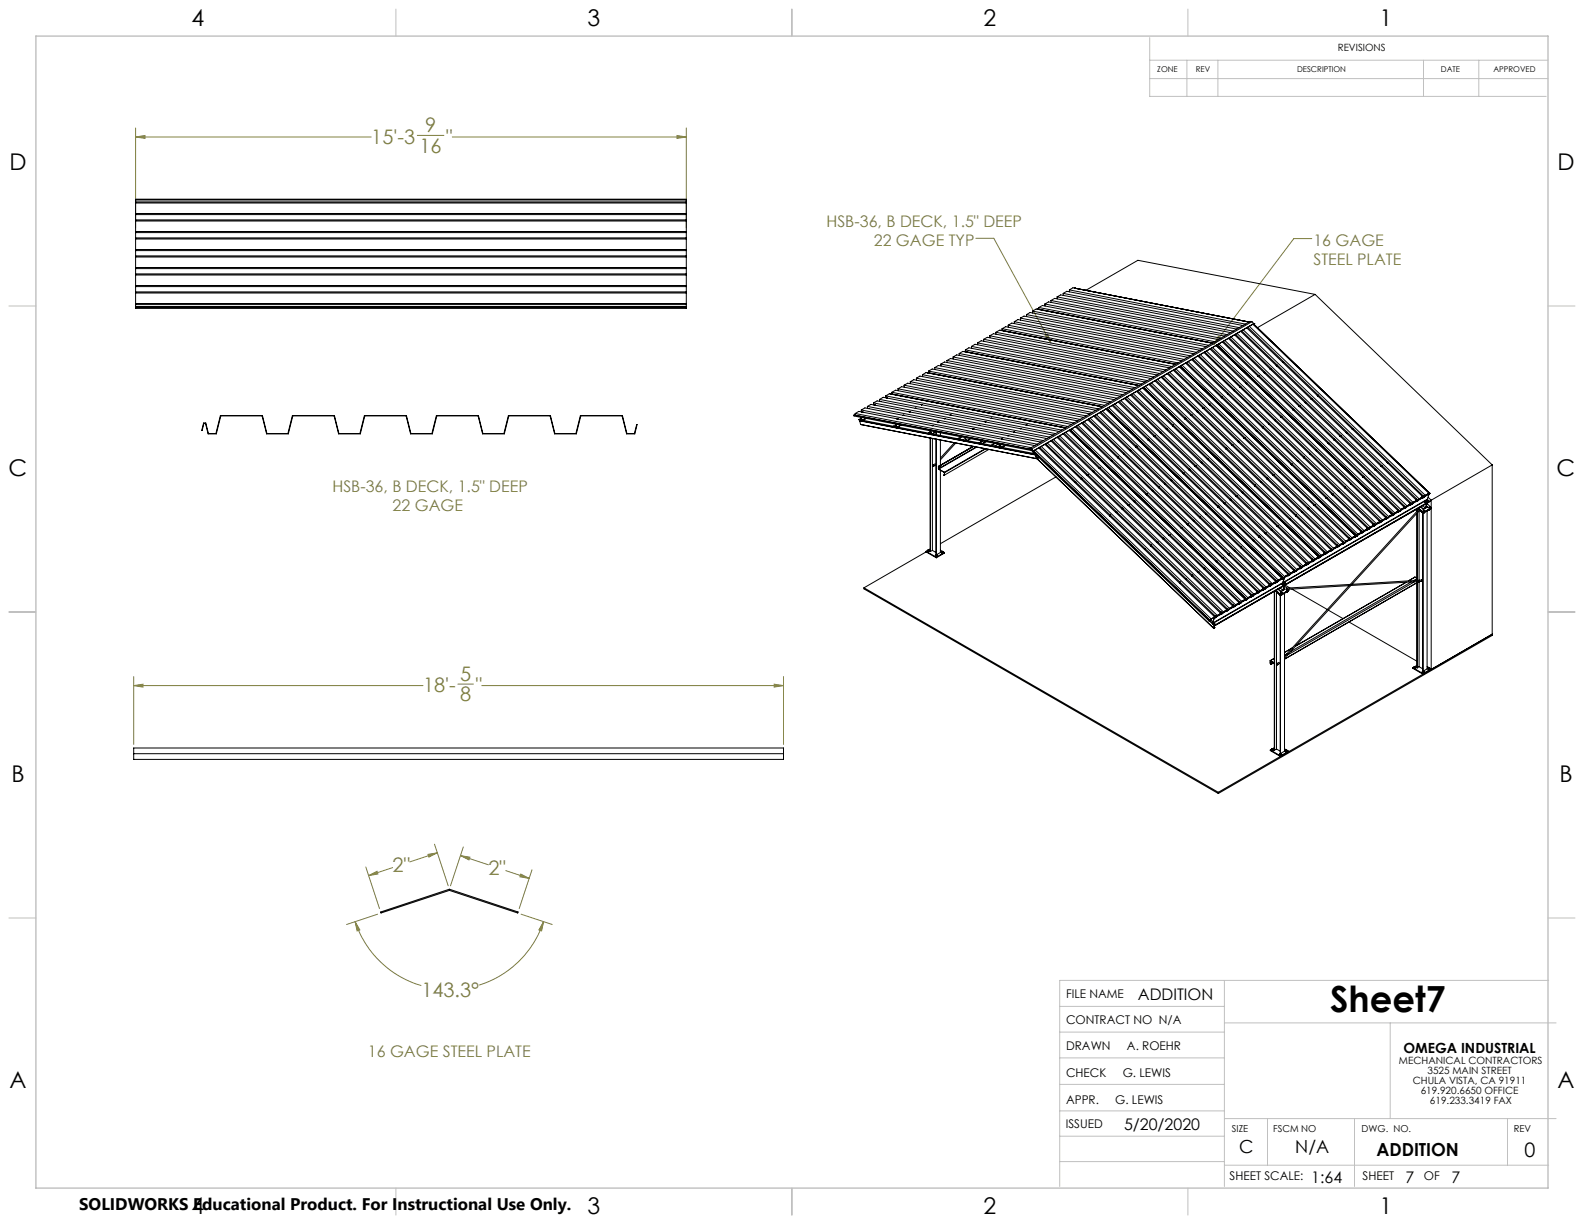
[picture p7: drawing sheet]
<svg xmlns="http://www.w3.org/2000/svg" width="559mm" height="432mm" viewBox="0 0 559 432" stroke-linecap="round" stroke-linejoin="round" font-family="sans-serif">
<defs><g id="words">
<text font-size="12.7" x="469.3" y="356.9">Sheet7</text>
<g font-size="8.1">
<text x="67.6" y="9.3">4</text>
<text x="207.3" y="9.3">3</text>
<text x="347" y="9.3">2</text>
<text x="486.7" y="9.3">1</text>
<text x="3.3" y="60.1">D</text>
<text x="549.4" y="60.1">D</text>
<text x="3" y="168">C</text>
<text x="549.1" y="168">C</text>
<text x="4" y="276">B</text>
<text x="550.1" y="276">B</text>
<text x="3.3" y="383.9">A</text>
<text x="549.4" y="383.9">A</text>
<text x="67.6" y="428.4">4</text>
<text x="207.3" y="428.4">3</text>
<text x="347" y="428.4">2</text>
<text x="486.7" y="428.4">1</text>
</g>
<g font-size="7.1" fill="#808040">
<text x="150" y="46.7">9</text>
<text x="131" y="50.7">15'-3</text>
<text x="148" y="53.9">16</text>
<text x="157.4" y="50.7">&quot;</text>
<text x="149.2" y="244.2">18'-</text>
<text x="162.3" y="240.2">5</text>
<text x="167.8" y="244.2">&quot;</text>
<text x="162.3" y="247.5">8</text>
<text x="138.5" y="307.7">2&quot;</text>
<text x="172.3" y="308.8">2&quot;</text>
<text x="148.7" y="351.8">143.3°</text>
</g>
<text font-size="7.1" x="537.8" y="408.3">0</text>
<g font-size="6.3">
<text x="437.2" y="406.8">C</text>
<text x="456.9" y="406.8">N/A</text>
<text x="485.6" y="407.8">ADDITION</text>
</g>
<text font-size="5.9" x="27.9" y="427">SOLIDWORKS Educational Product. For Instructional Use Only.</text>
<g font-size="5.6" fill="#808040">
<text x="291.6" y="80.1">HSB-36, B DECK, 1.5&quot; DEEP</text>
<text x="308.3" y="86.7">22 GAGE TYP</text>
<text x="463.3" y="86.9">16 GAGE</text>
<text x="463.3" y="93.5">STEEL PLATE</text>
<text x="117.3" y="173.5">HSB-36, B DECK, 1.5&quot; DEEP</text>
<text x="138.5" y="180.1">22 GAGE</text>
<text x="129.8" y="373">16 GAGE STEEL PLATE</text>
</g>
<g font-size="5.6">
<text x="401.4" y="352.9">ADDITION</text>
<text x="396.5" y="398.7">5/20/2020</text>
<text x="462.6" y="417.2">1:64</text>
<text x="495.9" y="417.2">7</text>
<text x="512" y="417.2">7</text>
</g>
<text font-size="4.9" x="495.1" y="371.4">OMEGA INDUSTRIAL</text>
<g font-size="4.2">
<text x="376.1" y="352">FILE NAME</text>
<text x="376.1" y="361.4">CONTRACT NO N/A</text>
<text x="376.1" y="370.3">DRAWN</text>
<text x="397.6" y="370.3">A. ROEHR</text>
<text x="376.1" y="379.8">CHECK</text>
<text x="396.1" y="379.8">G. LEWIS</text>
<text x="376.1" y="389.3">APPR.</text>
<text x="393.4" y="389.3">G. LEWIS</text>
<text x="376" y="397.8">ISSUED</text>
<text x="433.8" y="416.3">SHEET SCALE:</text>
<text x="480.7" y="416.3">SHEET</text>
<text x="502.3" y="416.3">OF</text>
</g>
<g font-size="3.5">
<text x="472" y="18.1">REVISIONS</text>
<text x="493.5" y="375.2">MECHANICAL CONTRACTORS</text>
<text x="498.4" y="382.3">CHULA VISTA, CA 91911</text>
<text x="503.6" y="378.8">3525 MAIN STREET</text>
<text x="501.2" y="385.8">619.920.6650 OFFICE</text>
<text x="504.5" y="389.3">619.233.3419 FAX</text>
</g>
<g font-size="3.4">
<text x="434.6" y="399.2">SIZE</text>
<text x="449.1" y="399.2">FSCM NO</text>
<text x="480.3" y="399.2">DWG. NO.</text>
<text x="534.1" y="399.2">REV</text>
</g>
<g font-size="2.8">
<text x="408.3" y="25.4">ZONE</text>
<text x="421.9" y="25.4">REV</text>
<text x="457.6" y="25.3">DESCRIPTION</text>
<text x="508.3" y="25.3">DATE</text>
<text x="526.9" y="25.3">APPROVED</text>
</g>
</g></defs>
<g fill="none" stroke="#c0c0c0" stroke-width=".35">
<path d="M139.7 3.2v9.5M279.4 3.2v9.5M405.6 13.3v20.7h139.9M419.1 3.2v9.5M405.6 21.2h140.5M405.6 27.7h140.5M418.7 21.2v12.8M429.6 21.2v12.8M502.2 21.2v12.8M521.7 21.2v12.8M3.1 107.9h9.6M546.1 107.9h9.5"/>
<path d="M3.1 215.9h9.6M546.1 215.9h9.5M3.1 323.8h9.6M546.1 323.8h9.5M373.8 355h58.1M431.9 345.9v72.7M546.3 345.9h-172.5v72.7M373.8 373.2h58.1M373.8 364.1h58.1M431.9 360.9h117.1M490.4 360.9v33.7M373.8 382.6h58.1"/>
<path d="M373.8 391.9h58.1M431.9 394.6h117.1M447.1 394.6v16.5M477.8 394.6v24M531.8 394.6v16.5M139.7 419.1v9.6M279.4 419.1v9.6M373.8 409.8h58.1M373.8 400.8h58.1M419.1 419.1v9.6M431.9 411.1h114.4"/>
</g>
<path d="M12.7 12.7h533.4v406.4h-533.4z" fill="none" stroke="#c0c0c0" stroke-width=".5"/>
<g fill="none" stroke="#808040" stroke-width=".35">
<path d="M47.8 45.2v35.2M47.8 48.3h83.2M47.8 48.3l3.4-.5v1zM147.2 47.8h9.4M159.6 48.3h82.5M238.8 47.8l3.3 .5-3.3 .5zM242.1 45.2v35.2M344.2 84.1h6.4l20.1 36.9M462.8 84.2h-6.4l-28.2 37.4M368.7 118.3l.9-.4 1.1 3.1zM429.8 118.6l.8 .7-2.4 2.3zM47.2 238.7v23.9"/>
<path d="M276.4 238.7v23.9M47.2 241.9h102M47.2 241.9l3.2-.5v1zM161.5 241.3h5.5M170 241.9h106.4M273.1 241.4l3.3 .5-3.3 .5zM153.3 297.8l4.8 14.7M163.4 298.8l-4.5 13.7M129 305.9l4.9 14.6M130 308.9l3-1.5 .3 .9zM138.5 306.1l-8.5 2.8M151 301.4l3.3-.6-3 1.6z"/>
<path d="M154.3 300.8l-9.7 3.3M162.5 301.8l9.8 3.3M162.5 301.8l3.3 .6-.4 1zM178.4 307.1l8.3 2.8M183.7 308.4l3 1.5-3.3-.6zM187.7 306.8l-4.5 13.7M125.3 325.1l1.6 2.9-.9 .4zM125.3 325.1a35 35 0 0 0 23.3 22.6M133.2 322.5l-10.9 3.6M183.8 322.5l11 3.6M191.8 325.1l-.7 3.3-1-.4zM191.8 325.1a34.9 34.9 0 0 1-22.7 22.4"/>
</g>
<g fill="#808040">
<path d="M429.8 118.6l.8 .7-2.4 2.3zM368.7 118.3l.9-.4 1.1 3.1z"/>
<path d="M47.8 48.3l3.4-.5v1zM238.8 47.8l3.3 .5-3.3 .5zM273.1 241.4l3.3 .5-3.3 .5zM47.2 241.9l3.2-.5v1zM125.3 325.1l1.6 2.9-.9 .4zM191.8 325.1l-.7 3.3-1-.4zM151 301.4l3.3-.6-3 1.6zM130 308.9l3-1.5 .3 .9zM183.7 308.4l3 1.5-3.3-.6zM162.5 301.8l3.3 .6-.4 1z"/>
</g>
<g fill="none" stroke="#000" stroke-width=".35">
<path d="M47.8 70.3h194.3v38.4h-194.3zM47.8 75.3h194.3M47.8 75.7h194.3M47.8 77.6h194.3M47.8 78h194.3M47.8 71.2h194.3M47.8 71.6h194.3M47.8 70.3h194.3M47.8 70.6h194.3M47.8 83.9h194.3M47.8 84.3h194.3M47.8 88h194.3"/>
<path d="M47.8 81.7h194.3M47.8 82.1h194.3M47.8 88.4h194.3M47.8 90.7h194.3M47.8 94.4h194.3M47.8 90.3h194.3M47.8 97h194.3M47.8 94.8h194.3M47.8 96.6h194.3M47.8 100.7h194.3M47.8 101.1h194.3M47.8 107.1h194.3"/>
<path d="M47.8 107.5h194.3M47.8 103h194.3M47.8 103.4h194.3M47.8 108.5h194.3M47.8 108.3h194.3M47.8 108.1h194.3M347 119.7l62.1 12.1M347 119.7l.1 .7M347 119.7l1.3-.7 62.1 12.1M349.2 118.5l1.2-.8 62.1 12.1M349.2 118.5l62.1 12M349.2 118.5v.7"/>
<path d="M351.3 117.2l1.3-.7 62.1 12.1M351.3 117.2l62.1 12.1M351.3 117.2l.1 .7M353.1 116.5l61.7 12M353.1 116.5v.1M353.1 116.5h.1M353.5 116l62.1 12M353.5 116l.1 .6M353.5 116l1.3-.7 62 12M355.7 114.7l62.1 12.1M355.7 114.7v.7M355.7 114.7l1.2-.7 62.1 12"/>
<path d="M357.8 113.5l1.3-.8 62.1 12.1M357.8 113.5l62.1 12M357.8 113.5l.1 .7M360 112.2l62.1 12.1M360 112.2v.7M360 112.2l1.2-.7 62.1 12.1M362.1 111l1.3-.8 62.1 12.1M362.1 111l62.1 12M362.1 111l.1 .7M364.3 109.7l62.1 12.1M364.3 109.7v.8M366 109.1l61.7 11.9-62.2-12-1.2 .7"/>
<path d="M366 109.1h.1M366.5 108.5l62.1 12M366.5 108.5v.6M366.5 108.5l1.2-.7 62.1 12M368.6 107.2l1.3-.7 62.1 12.1M368.6 107.2l62.1 12.1M368.6 107.2l.1 .8M370.8 106l1.2-.7 62.1 12M370.8 106l62.1 12M370.8 106v.7M372.9 104.7l62.1 12.1M372.9 104.7l.1 .7"/>
<path d="M372.9 104.7l1.3-.7 62.1 12.1M375.1 103.5l1.2-.7 62.1 12M375.1 103.5l62.1 12.1M375.1 103.5v.7M377.3 102.3l62 12M377.3 102.3v.7M377.3 102.3l1.2-.8 62.1 12.1M379 101.6h.1M383.1 102.4l18.3-10.6 62.5 12.1M433.4 119.4l62 59.6M433.7 119.2l62.3 59.9M434.2 118.9l62.2 59.6"/>
<path d="M435.5 118.1l62.1 59.7M435.9 117.9l62.3 59.9M436.4 117.6l62.1 59.6M437.7 116.9l62 59.6M438 116.7l62.3 59.9M438.6 116.3l62.1 59.7M439.8 115.6l62.1 59.7M440.2 115.4l62.3 59.9M440.7 115.1l62.1 59.7M441.6 113.5l-77.7 44.9M441.6 113.5l.7 .7M441.6 113.5l-.6-.1-77.9 44.9"/>
<path d="M442 114.4l62.1 59.6M442.3 114.2h.1M442.3 114.2l-77.8 44.9M463.9 103.9l-20.3 11.7M463.9 103.9l62.5 60.1M312.5 139.7l1.2-.8 62.2 12.1M312.5 139.7l62 12M312.5 139.7v.6M314.2 139h.1M314.2 139l61.8 11.9M314.6 138.4l62.1 12.1M314.6 138.4l.1 .6"/>
<path d="M314.6 138.4l1.3-.7 62.1 12M316.8 137.2l1.3-.8 62.1 12.1M316.8 137.2l62.1 12M316.8 137.2v.7M318.9 135.9l62.1 12.1M318.9 135.9l.1 .7M318.9 135.9l1.3-.7 62.1 12M321.1 134.7l62.1 12M321.1 134.7v.7M321.1 134.7l1.3-.8 62.1 12.1M323.3 133.4l62 12.1M323.3 133.4v.7"/>
<path d="M323.3 133.4l1.2-.7 62.1 12M325.4 132.2l62.1 12.1M325.4 132.2l.1 .7M325.4 132.2l1.3-.8 62.1 12.1M327.2 131.6l61.7 11.8M327.6 130.9l62.1 12.1M327.6 130.9v.7M327.6 130.9l1.3-.7 62 12M329.8 129.7l62 12M329.8 129.7v.7M329.8 129.7l1.2-.8 62.1 12.1M331.9 128.4l1.3-.7 62.1 12.1"/>
<path d="M331.9 128.4l62.1 12.1M331.9 128.4l.1 .7M334.1 127.2l62.1 12M334.1 127.2v.7M334.1 127.2l1.2-.7 62.1 12M336.2 125.9l1.3-.7 62.1 12.1M336.2 125.9l62.1 12.1M336.2 125.9l.1 .7M338.4 124.7l1.3-.7 62 12M338.4 124.7l62.1 12.1M338.4 124.7v.7M340.1 124l61.7 12"/>
<path d="M340.1 124v.1M340.2 124h-.1M340.6 123.4l62.1 12.1M340.6 123.4v.7M340.6 123.4l1.2-.7 62.1 12.1M342.7 122.2l62.1 12.1M342.7 122.2l.1 .7M342.7 122.2l1.3-.7 62 12M344.9 121l62.1 12M344.9 121v.6M344.9 121l1.2-.8 62.1 12.1M398.8 139.3l62.1 59.7"/>
<path d="M399.1 139.1l62.4 59.9M399.7 138.8l62.1 59.6M401 138.1l62.1 59.6M401.3 137.9l62.4 59.9M401.8 137.5l62.1 59.7M403.1 136.8l62.3 59.9M403.3 136.7l62.3 59.7M403.4 136.6l62.2 59.8M403.5 136.6l62.3 59.9M404 136.3l62.1 59.6M405.3 135.6l62.1 59.6M405.6 135.4l62.4 59.9"/>
<path d="M406.2 135l62.1 59.7M407.4 134.3l62.1 59.7M407.8 134.1l62.3 59.9M408.3 133.8l62.1 59.6M409.6 133.1l62.1 59.6M409.9 132.9l62.4 59.9M410.5 132.6l62.1 59.6M411.8 131.8l62.1 59.7M412.1 131.6l62.4 59.9M412.6 131.3l62.2 59.7M413.9 130.6l62.1 59.6M414.2 130.4l62.4 59.9"/>
<path d="M414.8 130.1l62.1 59.6M416.1 129.3l62.3 59.9M416.3 129.2l62.2 59.7M416.4 129.2l62.2 59.7M416.4 129.2l62.4 59.8M417 128.8l62.1 59.7M418.3 128.1l62 59.6M418.6 127.9l62.3 59.9M419.1 127.6l62.1 59.6M420.4 126.9l62.1 59.6M420.7 126.6l62.4 59.9M421.3 126.3l62.1 59.6"/>
<path d="M422.6 125.6l62 59.6M422.9 125.4l62.3 59.9M423.4 125.1l62.2 59.6M424.7 124.4l62.1 59.6M425 124.2l62.4 59.8M425.6 123.8l62.1 59.7M426.9 123.1l62 59.6M427.2 122.9l62.3 59.9M427.7 122.6l62.2 59.6M429 121.8l62.3 59.9M429.3 121.7l62.2 59.8M429.3 121.7l62.4 59.8"/>
<path d="M429.9 121.3l62.2 59.7M431.2 120.6l62.1 59.6M431.5 120.4l62.4 59.9M432.1 120.1l62.1 59.6M433 138.9l.1 .1M433 138.9h.1M433 138.9v.1M433.1 139h.1M433.1 138.8l-.1 .1M433.1 139v.1M433.2 138.8l-.2 .1M433.2 138.8l.1 .1"/>
<path d="M433.2 138.8h-.1M433.2 138.8h.1M433.2 139h.1M433.3 138.9l.1 .1M433.3 139v.1M433.3 138.9h.1M433.4 139h-.2M433.4 139h-.1M433.4 138.9v.1M433.4 138.9l-.1 .1M435.2 137.6v.1M435.2 137.7h.1"/>
<path d="M435.2 137.7l.2 .1M435.2 137.7l.1 .1M435.3 137.8h.1M435.3 137.5l-.1 .1M435.3 137.5l.2 .2M435.4 137.8h.1M435.5 137.8l-.1 .1M435.5 137.7l-.1 .1M435.5 137.7v.1M435.5 137.7h.1M437.3 136.5h.1M437.4 136.4v.1"/>
<path d="M437.4 136.4l-.1 .1M437.4 136.3h.1M437.4 136.3v.1M437.4 136.5l.2 .1M437.4 136.5v.1M437.4 136.6h.2M437.4 136.6h.1M437.5 136.3l-.1 .1M437.5 136.3h.1M437.6 136.6h.1M437.6 136.3l.1 .2M437.6 136.3l.1 .1"/>
<path d="M437.7 136.5l-.1 .1M437.7 136.4v.1M439.5 135.2l.1 .1M439.5 135.2h.1M439.5 135.1l.1 .2M439.5 135.1v.1M439.5 135.1h.1M439.6 135.3h.1M439.6 135l-.1 .1M439.6 135l.2 .1M439.6 135l.1 .1M439.7 135.3h.1"/>
<path d="M439.7 135.3h-.1M439.7 135.1h.1M439.8 135.1v.1M439.8 135.2l-.1 .1M439.8 135.2v.1M439.8 135.2h.1M439.8 135.2l-.1 .2M443.8 132.7h.1M443.8 132.7l.1 .1M443.8 132.6l.1 .2M443.8 132.6v.1M443.9 132.8h.1"/>
<path d="M443.9 132.6h-.1M443.9 132.6h.2M443.9 132.6h.1M444 132.8h.1M444 132.6h.1M444.1 132.6v.2M444.1 132.6v.1M444.1 132.8v.1M444.1 132.8h-.1M444.1 132.8h.1M444.1 132.7v.1M445.9 131.4l.1 .1"/>
<path d="M445.9 131.4v.1M446 131.4v.1M446 131.4h-.1M446 131.5l.2 .1M446 131.5l.1 .1M446.1 131.6h.1M446.1 131.3l-.1 .1M446.1 131.3l.1 .1M446.2 131.6h.1M446.2 131.6h-.1M446.2 131.4l.1 .1M446.2 131.4h.1"/>
<path d="M446.3 131.5l-.1 .1M446.3 131.5v.1M446.3 131.6l-.1 .1M446.3 131.4v.1M446.3 131.4v.2M448.1 130.2h.1M448.1 130.2l.1 .1M448.1 130.1l.1 .2M448.1 130.1h.1M448.2 130.3h.1M448.2 130.3v.1M448.2 130.1h-.1"/>
<path d="M448.2 130.1h.1M448.2 130.4h.1M448.2 130.1h.2M448.3 130.3l-.1 .1M448.4 130.1v.1M448.4 130.1l.1 .1M448.4 130.2l-.1 .1M448.5 130.2h-.1M448.5 130.2l-.1 .2M450.3 129h.1M450.3 128.9v.1M450.3 129l.2 .1"/>
<path d="M450.3 129l.1 .1M450.4 129.1h.1M450.4 128.8l-.1 .1M450.4 128.8l.1 .1M450.5 129.1h.1M450.5 128.9l.1 .1M450.6 129.1l-.1 .1M450.6 129l-.1 .1M450.6 129v.1M450.6 129h.1M452.4 127.7h.1M452.4 127.7l.1 .1"/>
<path d="M452.5 127.8h.1M452.5 127.6l-.1 .1M452.5 127.6h.2M452.6 127.8h.1M452.7 127.6l.1 .2M452.7 127.6l.1 .1M452.7 127.8v.1M452.8 127.8h-.2M452.8 127.8h-.1M452.8 127.7v.1M452.8 127.7l-.1 .1M464.7 139.6h.1"/>
<path d="M464.7 139.5l.1 .1M464.7 139.5h.1M464.8 139.6l.2 .1M464.8 139.6l.1 .1M464.9 139.7h.1M464.9 139.4l-.2 .1M464.9 139.4l.1 .1M465 139.7h.1M465 139.5l.1 .1M465 139.7v.1M465.1 139.6l-.1 .1M465.1 139.6h.1"/>
<path d="M465.1 139.6h-.1M71.8 149.2h.8l.9 3.7h2.7l1.6-6.3h14.8l1.6 6.3h7.4l1.6-6.3h14.8l1.6 6.3h7.4l1.6-6.3h14.8l1.6 6.3h7.4l1.6-6.3h14.8l1.6 6.3h7.4l1.6-6.3h14.8l1.6 6.3h7.4l1.6-6.3h14.8l1.6 6.3h2.6l1-3.1-.9 3.3h-2.8l-1.6-6.4h-14.6l-1.6 6.4h-7.6l-1.6-6.4h-14.6l-1.6 6.4h-7.6l-1.6-6.4h-14.6l-1.6 6.4h-7.6l-1.6-6.4h-14.6l-1.6 6.4h-7.6l-1.6-6.4h-14.6l-1.6 6.4h-7.6l-1.6-6.4h-14.6l-1.6 6.4h-2.9l-.9-3.7h-.6l-.7 2.5zM301.3 146.4l62.6 12.2M301.3 146.4v.4l62.6 12.1M301.3 146.4h.1M301.7 145.9l62.1 12M301.7 145.9v.6M301.7 145.9l1.3-.8 62.1 12.1M303 148l.3 .4M303.3 148.4h.1M303.3 148.4l.7 .2M303.3 148.4l.7 .1"/>
<path d="M303.3 148.4l62 12.1M303.3 148.4l.3 1.4M303.6 149.8h.1M303.6 149.8l62.1 12M303.8 148.2h.1M303.7 148.2h.1M303.7 148.2l.1 .2M303.7 147.2l.3 1.2M303.7 148.1h.1M303.8 147.5l-.8 .5M303.8 148.2v.2M303.8 144.6l1.3-.7 62.1 12.1"/>
<path d="M303.8 144.6l62.1 12.1M303.8 144.6l.1 .7M303.9 148l-.6 .4M303.9 148.2h.1M303.9 148.2h-.1M303.9 148.1l-.2 .1M304 148.3l-.2 .1M304 148.5h.1M304 148.4v.1M304 148.4v.2M304 148.5l11.5 2.3M304.1 145.4h.1"/>
<path d="M304.2 145.4h.1M304.4 148.3l10.8 2.1M305.5 147.6l-1.5 .8M305.6 147.6l-1.6 .9M306 143.4l62.1 12M306 143.4v.7M306 143.4l1.3-.7 62.1 12M306.2 144.1h.1M306.3 144.1h.1M308.2 142.1l62 12.1M308.2 142.1v.7M308.2 142.1l1.2-.7 62.1 12.1"/>
<path d="M308.4 142.9h.1M308.5 142.9h.1M310.3 140.9l1.3-.7 62.1 12M310.3 140.9l62.1 12.1M310.3 140.9v.7M310.6 141.6h.1M310.6 141.6l.1 .1M312.8 140.4h.1M315.2 150.4l.4 .4M315.3 150.4h-.1M315.3 150.4l.3 .3M315.6 150.8l.6 .1"/>
<path d="M315.6 150.7l.6 .2M316 150.6h.1M316 150.6l.2 .1M316 149.6l.3 1.2M316 150.5h.1M316 150.5v.1M316.1 150.6h.1M316.1 149.9l-.8 .5M316.1 150.6v.1M316.2 150.5l-.2 .1M316.2 150.4l-.6 .3M316.2 150.6h-.1"/>
<path d="M316.2 150.6h.1M316.3 150.8l-.1 .1M316.3 150.9l11.5 2.2M316.5 147.8h.1M316.7 150.7l10.8 2.1M317.7 150l-1.4 .8M317.9 150l-1.6 .9M318.6 146.5h.1M320.7 145.3h.1M320.8 145.3h.1M322.9 144h.1M325 142.8h.1"/>
<path d="M325.1 142.8h.1M327.5 152.8h.1M327.5 152.8l.3 .4 .7 .1M327.5 152.8l.3 .3M327.8 153.1l.7 .1M328.2 154.5v40.1M328.2 152v.4M328.2 152l.3 1.2M328.2 152v.3l-.7 .5M328.2 154.6v40M328.3 153h.1M328.3 153l.1 .1"/>
<path d="M328.3 152l.3 1.2M328.3 152.9v.1M328.3 152.9h.1M328.4 153v.1M328.4 152.9h-.1M328.4 152.9h.1M328.4 152.8l-.6 .3M328.5 153h.1M328.5 153h-.1M328.5 153h-.2M328.5 153.2h.1M328.5 153.1h-.1"/>
<path d="M328.6 153.2l-.1 .1M328.6 153.3l11.5 2.2M328.7 150.1h.1M328.8 150.1h.1M328.8 150.1v.1M328.8 150.1l.1 .1M328.9 154.7v39.5M329 153.1l10.8 2.1M330 152.4l-1.4 .8M330.1 152.4l-1.6 .9M330.2 152.4v.9M330.2 154.9v40.8"/>
<path d="M330.3 152.4v.9M330.3 154.9l-.1 40.8M330.9 148.9h.1M331.8 152.7v.9M331.8 155.2v8.9M333 147.7h.1M333.1 147.7h.1M335.2 146.4h.1M336.7 156.2l-4.9 5.4M337.2 156.3l-5.4 5.9M337.4 145.2h.1M338.7 154l-.7 .8"/>
<path d="M339.2 154.1l-.7 .8M339.8 155.2l.3 .4M339.8 155.1v.1M339.8 155.1l.3 .4M340.1 155.6l.7 .1M340.1 155.5l.6 .1M340.5 154.4l.4 1.2M340.5 155.3l.1 .1M340.5 155.3v.1M340.5 155.4l.2 .1M340.5 155.4h.1M340.6 155.3h.1"/>
<path d="M340.6 155.4h.1M340.6 155.3h-.1M340.6 154.7l-.8 .4M340.6 155.4l.1 .1M340.7 155.3h-.2M340.7 155.2v.1M340.7 155.2l-.6 .3M340.7 155.4h.1M340.7 155.4h-.1M340.7 155.6h.1M340.8 155.5h-.1M340.8 155.7l11.6 2.2"/>
<path d="M340.9 155.6l-.1 .1M341 152.5h.1M341.1 152.5h.1M341.1 152.5v.1M341.2 155.4l10.9 2.2M342.3 154.7l-1.4 .9M342.4 154.8l-1.6 .9M343.2 151.3h.1M343.3 151.3h.1M343.3 157.5l-12.3 7M343.3 157.5l-12 6.9M343.4 157.5l-12.1 7"/>
<path d="M344.4 157.7l-13.3 7.6M344.6 157.7l-13.4 7.8M345.4 150.1h.1M346.6 155.6l-1.2 .6M346.7 155.6l-1.2 .7M347.5 148.8h.1M347.6 148.8h.1M347.6 158.3l-14.5 8.4 14.6-8.4M347.7 155.8l-1.2 .7M347.9 155.8l-1.2 .7M348.9 158.5l-15.7 9.1M349.7 147.6h.1"/>
<path d="M350.8 156.4l-1.1 .7M351 156.4l-1.2 .7M352.1 157.5l.3 .4 .7 .2M352.1 157.5v.1M352.1 156.7l-1.1 .6M352.8 156.8l.3 1.2M352.8 157.7h.2M352.8 157.7v.1M352.8 157.7h.1M352.8 157.8h.1M352.8 157.8l.2 .1M352.8 157.1l-.7 .4"/>
<path d="M352.9 157.8l.1 .1M353 157.6l-.2 .1M353 157.6h.1M353 157.6l-.6 .3 .6 .1M353 157.7h.1M353 157.7l-.1 .1M353.1 157.9h-.1M353.1 158h-.1M353.1 158.1l11.5 2.2M353.1 158v.1M353.4 154.9h.1M353.4 154.9v.1"/>
<path d="M353.5 157.8l10.8 2.1M354.6 157.1l-1.5 .9M354.7 157.2l-1.6 .9M355.5 153.7h.1M355.6 153.7h.1M357.7 152.4l.1 .1M357.7 152.4h.1M357.8 152.5h.1M359.8 151.2h.1M359.9 151.2h.1M362 150h.1M362.1 150h.1"/>
<path d="M363.1 158.3h.1M363.1 158.3l.8 .1M363.9 158.4l.6 .7M363.9 158.6h.1M363.9 158.6v.3M363.9 158.9h.1M363.9 158.6l.1 .3M364 158.8h.1M364.3 159.9h.1M364.3 159.9l.4 .4M364.5 159.1h.1M364.6 159.1l62.4 59.8"/>
<path d="M364.7 159.7l-.4 .2M365.2 158.7l62.1 59.7M366.4 158l62.1 59.6M366.7 157.8l12.6 12.1M367.3 157.5l62.1 59.6M368.6 156.7l62.1 59.7M368.9 156.6l12.6 12.1M369.5 156.2l62.1 59.7M370.7 155.5l62.1 59.7M371.1 155.3l12.6 12.1M371.6 155l62.1 59.6M372.9 154.3l62.1 59.6"/>
<path d="M373.2 154.1l12.6 12.1M373.8 153.7l62.1 59.7M375 153l62.2 59.7M375.4 152.8l12.6 12.1M376 152.5l62 59.7M377.2 151.8l62.3 59.8M377.4 151.7l62.2 59.7M377.5 151.6l62.2 59.7M377.5 151.6l62.4 59.9M378.1 151.2l62.1 59.7M379.4 150.5l62.1 59.6M379.7 150.3l62.4 59.9"/>
<path d="M380.3 150l62.1 59.7M381.5 149.3l62.2 59.6M381.9 149.1l62.3 59.9M382.4 148.8l62.1 59.6M383.7 148l62.1 59.7M384 147.8l62.4 59.9M384.6 147.5l62.1 59.7M385.8 146.8l62.2 59.6M386.2 146.6l62.4 59.9M386.8 146.3l62 59.6M388 145.6l62.1 59.6M388.3 145.3l62.4 59.9"/>
<path d="M388.9 145l62.1 59.7M390.4 144.2l62.2 59.7M390.5 144.1l62.2 59.8M390.5 144.1l62.4 59.9M391.1 143.8l62.1 59.6M392.3 143.1l62.1 59.6M392.7 142.8l62.3 59.9M393.2 142.5l62.1 59.7M394.5 141.8l62.1 59.6M394.8 141.6l62.4 59.9M395.4 141.3l62.1 59.6M396.4 159.9h.1"/>
<path d="M396.4 159.9v.1M396.5 159.9l-.1 .1M396.5 159.9l.2 .1M396.6 140.5l62.2 59.7M396.7 160v.1M397 140.4l62.4 59.8M397.5 140.1l62.1 59.6M398.5 158.8l.1 .1M398.5 158.8v.1M398.6 158.8v.1M398.6 158.8h-.1M398.6 158.7h.1"/>
<path d="M398.6 158.7v.1M398.6 158.9h.1M398.6 158.9l.1 .1M398.7 158.7l-.1 .1M398.7 158.7l.1 .1M398.7 159h-.1M398.7 158.9l.1 .1M398.7 158.9v.1M398.8 158.8l.1 .1M398.8 158.8h.1M398.8 159h.1M398.9 158.9h-.2"/>
<path d="M398.9 158.9l-.1 .1M398.9 158.8v.1M400.7 157.6l.1 .1M400.7 157.6l-.1 .1M400.7 157.5l.1 .2M400.7 157.5v.1M400.8 157.7h.1M400.8 157.5h-.1M400.8 157.4l-.1 .1M400.8 157.4l.2 .1M400.8 157.4v.1M400.8 157.7v.1"/>
<path d="M400.9 157.7h.1M401 157.5v.1M401 157.6l-.1 .1M401 157.6v.1M401 157.7v.1M401 157.6h.1M405 155.1l.1 .1M405 155.1v.1M405 155l.1 .2M405 155v.1M405.1 155.2h.1M405.1 155h-.1"/>
<path d="M405.1 155h.2M405.1 155.2v.1M405.2 155.2h.1M405.3 155v.2M405.3 155v.1M405.3 155.2v.1M405.3 155.2h-.1M405.3 155.2h.1M405.3 155.1v.1M407.1 153.8l.1 .1M407.1 153.8v.2M407.2 153.8v.1"/>
<path d="M407.2 153.8h-.1M407.2 153.9l.2 .1M407.2 153.9l.1 .1M407.3 153.7l-.1 .1M407.3 153.7l.2 .1M407.3 154l-.1 .1M407.4 154h-.1M407.5 153.8v.1M407.5 153.8h.1M407.5 153.9l-.1 .1M407.5 153.8l-.1 .3M409.3 152.5l.1 .1"/>
<path d="M409.3 152.6h.1M409.3 152.5h.1M409.3 152.6v.1M409.4 152.6l.1 .1M409.4 152.6v.1M409.4 152.7h.1M409.4 152.7v.1M409.5 152.5h-.2M409.5 152.5h.1M409.5 152.7h.1M409.6 152.5v.1M409.6 152.7v.1"/>
<path d="M409.6 152.6l-.1 .1M409.6 152.6v.1M409.6 152.6h.1M411.5 151.3v.1M411.5 151.4h.1M411.5 151.3h.1M411.5 151.4h-.1M411.5 151.4l.2 .1M411.5 151.4l.1 .1M411.6 151.5h.1M411.6 151.5v.1M411.6 151.2l-.1 .1"/>
<path d="M411.6 151.2l.2 .1M411.7 151.5h.1M411.8 151.3v.1M411.8 151.3h.1M411.8 151.5l-.1 .1M411.8 151.4l-.1 .1M411.8 151.4v.1M413.6 150.1l.1 .1M413.6 150.1v.1M413.7 150v.2M413.7 150l-.1 .1M413.7 150h.1"/>
<path d="M413.7 150.2h.1M413.7 150.2v.1M413.8 150h-.1M413.8 150h.1M413.8 150.2h.1M413.8 150.2h-.1M413.9 150v.2M413.9 150l.1 .1M413.9 150.2v.1M413.9 150.2h-.1M413.9 150.2h.1M414 150.1l-.1 .1"/>
<path d="M417.9 147.6l.1 .1M417.9 147.6v.1M418 147.6v.1M418 147.6h-.1M418 147.7h.1M418 147.7v.1M418.1 147.5l-.1 .1M418.1 147.5l.1 .1M418.1 147.7h.1M418.2 147.6l.1 .1M418.2 147.6h.1M418.2 147.7v.1"/>
<path d="M418.3 147.7h-.2M418.3 147.7h-.1M418.3 147.6v.1M420.1 146.4h.1M420.1 146.3l.1 .1M420.1 146.3v.1M420.2 146.4l.1 .1M420.2 146.4v.1M420.2 146.5h.1M420.2 146.5v.1M420.2 146.3h-.1M420.2 146.3h.2"/>
<path d="M420.3 146.5h.1M420.4 146.3v.1M420.4 146.4l-.1 .1M420.4 146.4v.1M420.4 146.4h.1M420.4 146.4l-.1 .2M422.2 145.1l.1 .1M422.2 145.1v.1M422.3 145.1v.1M422.3 145.1h-.1M422.3 145.2h.2M422.3 145.2l.1 .1"/>
<path d="M422.4 145l-.1 .1M422.4 145l.1 .1M422.4 145.3h-.1M422.5 145.2v.1M422.5 145.2l-.1 .1M422.5 145.1l.1 .1M422.5 145.1h.1M422.5 145.3h.1M422.6 145.2h-.1M422.6 145.2l-.1 .1M422.6 145.1v.1M424.4 143.9l.1 .1"/>
<path d="M424.4 143.9v.1M424.4 143.8l.1 .2M424.4 143.8v.1M424.5 144h.1M424.5 143.8h-.1M424.5 143.8h.2M424.5 144v.1M424.6 144h.1M424.7 143.8v.1M424.7 143.9l-.1 .1M424.7 143.9v.1M424.7 144v.1"/>
<path d="M424.7 143.9h.1M426.5 142.7h.1M426.6 142.6v.1M426.6 142.6l-.1 .1M426.6 142.7l.2 .1M426.6 142.7l.1 .1M426.7 142.8h.1M426.7 142.5l-.1 .1M426.7 142.5l.1 .1M426.7 142.8h-.1M426.8 142.8h.1M426.8 142.6l.1 .1"/>
<path d="M426.9 142.7l-.1 .1M426.9 142.7v.1M426.9 142.8l-.1 .1M426.9 142.7h.1M430.2 159.5h.1M430.3 159.4v.1M430.3 159.4l-.1 .1M430.3 159.3v.1M430.3 159.5l.2 .1M430.3 159.5l.1 .1M430.4 159.3l-.1 .1M430.4 159.3l.1 .1"/>
<path d="M430.4 159.3h-.1M430.4 159.6h.1M430.5 159.6h.1M430.5 159.6h-.1M430.5 159.4l.1 .1M430.5 159.6v.1M430.6 159.5l-.1 .1M430.6 159.5h.1M430.6 159.5v.1M430.8 140.2h.1M430.9 140.1v.1M430.9 140.1l-.1 .1"/>
<path d="M430.9 140.2l.2 .1M430.9 140.2l.1 .1M430.9 140.1h.1M431 140l-.1 .1M431 140l.2 .1M431 140.3h.1M431.1 140.3h.1M431.1 140.3h-.1M431.2 140.1v.1M431.2 140.3l-.1 .1M431.2 140.2l-.1 .1M431.2 140.2v.1"/>
<path d="M431.2 140.2h.1M432.4 158.2l.1 .1M432.4 158.2v.1M432.4 158.2h.1M432.5 158.3h.1M432.5 158.1l-.1 .1M432.5 158.1h.1M432.5 158.1l.2 .1M432.5 158.3v.1M432.6 158.3h.1M432.7 158.2v.1M432.7 158.2h.1"/>
<path d="M432.7 158.3h-.1M432.7 158.3h.1M432.7 158.3v.1M432.8 158.2l-.1 .1M434.6 157h.1M434.6 156.9v.1M434.6 157l.2 .1M434.6 157l.1 .1M434.7 157.1h.1M434.7 156.8l-.1 .1M434.7 156.8l.1 .1M434.7 157.1v.1"/>
<path d="M434.8 156.9l.1 .1M434.9 157l-.1 .1M434.9 157h.1M434.9 157l-.1 .2M436.7 155.7l.1 .1M436.7 155.7v.1M436.7 155.6l.1 .2M436.7 155.6v.1M436.8 155.8h.1M436.8 155.8v.1M436.8 155.6h-.1M436.8 155.6h.2"/>
<path d="M436.8 155.9h.1M436.9 155.8l.1 .1M436.9 155.8l-.1 .1M437 155.6l.1 .2M437 155.6l.1 .1M437 155.9h.1M437.1 155.8h-.2M437.1 155.8l-.1 .1M437.1 155.7v.1M437.1 155.7l-.1 .1M438.9 154.5v.1M438.9 154.4v.2"/>
<path d="M438.9 154.4v.1M438.9 154.6h.2M438.9 154.6h.1M439 154.6h.1M439 154.3l-.1 .1M439 154.3l.2 .1M439 154.6v.1M439.1 154.6h.1M439.2 154.4v.1M439.2 154.6l-.1 .1M439.2 154.5l-.1 .1M439.2 154.5v.1"/>
<path d="M439.2 154.5h.1M443.2 152h.1M443.2 151.9v.1M443.2 152l.2 .1M443.2 152l.1 .1M443.3 152.1h.1M443.3 152.1v.1M443.3 151.9h-.1M443.3 151.9h.2M443.3 151.9h.1M443.4 152.1h.1M443.4 151.9h.1"/>
<path d="M443.5 151.9v.1M443.5 152.1l-.1 .1M443.5 152l-.1 .1M443.5 152v.1M443.5 152h.1M445.3 150.7l.1 .1M445.3 150.7h.1M445.3 150.7v.1M445.4 150.6l-.1 .1M445.4 150.8h.2M445.4 150.8l.1 .1M445.5 150.9h.1"/>
<path d="M445.5 150.6l-.2 .1M445.5 150.6l.1 .1M445.5 150.6h-.1M445.6 150.8v.1M445.6 150.8l-.1 .1M445.6 150.7l.1 .1M445.6 150.7h.1M445.7 150.8h-.1M445.7 150.8l-.1 .2M445.7 150.7v.1M447.5 149.5h.1M447.5 149.4l.1 .1"/>
<path d="M447.5 149.4v.1M447.5 149.4h.1M447.6 149.5l.1 .1M447.6 149.5v.1M447.6 149.6h.1M447.6 149.4h-.1M447.6 149.4h.2M447.6 149.4h.1M447.7 149.6h.1M447.7 149.4h.1M447.8 149.4v.1M447.8 149.6l-.1 .1"/>
<path d="M447.8 149.4l.1 .1M447.8 149.5l-.1 .1M447.8 149.5v.1M447.9 149.5h-.1M447.9 149.5l-.1 .1M449.7 148.3h.1M449.7 148.2v.1M449.7 148.1h.1M449.7 148.1v.1M449.7 148.3l.2 .1M449.7 148.3l.1 .1M449.8 148.4h.1"/>
<path d="M449.8 148.1l-.1 .1M449.8 148.1l.1 .1M449.9 148.4h.1M449.9 148.2l.1 .1M449.9 148.2h.1M450 148.3l-.1 .1M450 148.2v.1M450 148.2l-.1 .3M451.8 147h.1M451.8 147l.1 .1M451.8 146.9h.1M451.8 146.9v.1"/>
<path d="M451.9 147.1h.1M451.9 147.1v.1M451.9 146.9l-.1 .1M451.9 146.9h.2M452 147.1h.1M452.1 146.9v.2M452.1 146.9l.1 .1M452.1 147.1l-.1 .1M452.1 147.1h-.1M452.1 147.1h.1M452.2 147l-.1 .1M456.1 144.5h.1"/>
<path d="M456.1 144.5l.1 .1M456.2 144.6h.1M456.2 144.4l-.1 .1M456.2 144.4l.2 .1M456.3 144.6h.1M456.4 144.5v.1M456.4 144.5h.1M456.4 144.6h-.1M456.4 144.6h.1M456.4 144.6v.1M456.5 144.5l-.1 .1M458.3 143.3h.1"/>
<path d="M458.3 143.2v.1M458.3 143.3l.2 .1M458.3 143.3l.1 .1M458.4 143.4h.1M458.4 143.2h-.1M458.4 143.2h.1M458.5 143.2l.1 .1M458.6 143.3l-.1 .1M458.6 143.3h.1M458.6 143.3l-.1 .2M460.4 142l.1 .1M460.4 142v.1"/>
<path d="M460.4 142h.1M460.5 142.1h.1M460.5 142.1l.1 .1M460.6 142.2h.1M460.6 141.9l-.2 .1M460.6 141.9l.1 .1M460.6 142.1l.1 .1M460.6 142.1v.1M460.7 142l.1 .1M460.7 142h.1M460.7 142.2h.1M460.8 142.1h-.2"/>
<path d="M460.8 142.1l-.1 .1M460.8 142v.1M460.8 142l-.1 .1M462 160h.1M462.1 159.9l-.1 .1M462.1 159.9l.1 .1M462.1 159.9h.1M462.2 159.9v.1M462.6 140.8h.1M462.6 140.8v.1M462.6 140.7v.2M462.6 140.7h.1"/>
<path d="M462.6 140.9h.2M462.6 140.9h.1M462.7 140.7h.1M462.7 140.9h.1M462.7 140.7h-.1M462.7 140.7h.2M462.8 140.9h-.1M462.9 140.7v.1M462.9 140.8l-.1 .1M462.9 140.8h.1M462.9 140.8l-.1 .2M464.1 158.9h.1"/>
<path d="M464.1 158.8l.1 .1M464.1 158.8v.1M464.2 158.9l.1 .1M464.2 158.7h.1M464.2 158.7l-.1 .1M464.3 159h.1M464.3 158.7l-.2 .1M464.3 158.7l.1 .1M464.3 159h-.1M464.4 158.8v.1M464.4 158.8h.1M464.4 158.9l-.1 .1"/>
<path d="M464.4 158.9v.1M464.5 158.8l-.1 .1M464.5 158.8l-.1 .3M468.4 156.4h.1M468.5 156.3v.1M468.5 156.3l-.1 .1M468.5 156.4l.1 .1M468.5 156.2v.1M468.6 156.5h.1M468.6 156.2l-.1 .1M468.6 156.2l.1 .1M468.6 156.2h-.1"/>
<path d="M468.6 156.2h.1M468.7 156.2v.1M468.7 156.3l.1 .1M468.8 156.4l-.2 .1M468.8 156.4h.1M468.8 156.4l-.1 .2M470.6 155.1h.1M470.6 155.1v.1M470.6 155v.2M470.6 155v.1M470.6 155.2h.2M470.6 155.2h.1"/>
<path d="M470.7 155.2h.1M470.7 155h-.1M470.7 155h.2M470.8 155.2h.1M470.9 155v.2M470.9 155.2v.1M470.9 155v.1M470.9 155.2h-.1M470.9 155.2h.1M470.9 155.1v.1M472.7 153.9h.1M472.8 153.8v.1"/>
<path d="M472.8 153.8l-.1 .1M472.8 153.9l.2 .1M472.8 153.9l.1 .1M472.9 154h.1M472.9 153.7l-.1 .1M472.9 153.7l.1 .1M473 154h.1M473 153.8l.1 .1M473 153.8h.1M473 154v.1M473.1 153.9l-.1 .1M473.1 153.8v.1"/>
<path d="M473.1 153.8l-.1 .2M474.9 152.5v.2M474.9 152.6v.1M474.9 152.5v.1M474.9 152.6h.1M474.9 152.7h.2M474.9 152.7l.1 .1M475 152.8h.1M475.1 152.5h-.2M475.1 152.5h.1M475.1 152.7l.1 .1M475.1 152.7l-.1 .1"/>
<path d="M475.2 152.5v.2M475.2 152.5v.1M475.2 152.8h.1M475.2 152.7h-.1M475.2 152.7v.1M475.2 152.6v.1M477.1 151.3v.1M477.1 151.4h.1M477.1 151.3h.1M477.1 151.4l.2 .1M477.1 151.4l.1 .1M477.2 151.5h.1"/>
<path d="M477.2 151.2l-.1 .1M477.2 151.2l.1 .1M477.3 151.5h.1M477.3 151.5h-.1M477.3 151.3l.1 .1M477.4 151.4l-.1 .1M477.4 151.4h.1M477.4 151.4l-.1 .2M329 164.2l.1-.2 .3 .4M329 164l.4 .1-.1 .4M329.1 164.5h.1M329.4 164.4l-.2 .1"/>
<path d="M329.8 163.7l-.6 .3M330.1 164l-.7 .4M330.1 163.9v.1M330.1 163.9h.1M331 165.3l.2 .2M331 164.5v.8M331.1 165.3l.1 .2M331.2 165.5l1.9 1.2 .1 .9M331.3 164.7l.1 .1M331.3 164.7l.1 .3M331.3 164.4l-.3 .1M331.3 164.4v.1"/>
<path d="M331.3 164.5l-.2 .1M331.4 164.9l.1 .1M331.4 165h.1M331.4 164.6l-.1 .1M331.4 164.6l.1 .1M331.4 164.8v.2M331.4 164.6l.2 .1M331.5 164.7l-.1 .1M331.5 164.7l-.1 .2M331.5 164.7h.1M331.6 164.7h-.1M331.6 164.7v.1"/>
<path d="M331.6 164.9l-.1 .1M331.6 164.7h.1M331.6 164.8v.1M331.8 165.9v29l-1.5 .8M333.2 167.6h-.3M333.2 167.5l-.3 .1M364.7 160.3l.6 .2M364.7 160.3l.6 .1M365.1 160.1h.1M365.1 160.1l.1 .2M365.1 160.1l-.4 .2M365.3 160.4h.1"/>
<path d="M365.3 160.3h-.1M365.3 160.3v.1M365.3 160.5h.1M365.3 160.5l.4 1.3M365.3 160.3h.1M365.4 160.6h.1M365.4 160.3l-.1 .2M365.5 160.8h.1M365.4 160.4l-.1 .1M365.4 160.4h.1M365.5 160.6v.2M365.5 160.5l-.1 .1"/>
<path d="M365.5 160.5h.1M365.5 160.4v.1M365.6 161.4l.5 .1M365.7 161.8h.1M366.1 162l62 59.6M366.1 162v.1M366.1 161.5l-.4 .3M366.1 161.5v.1M366.4 161.3l-.3 .7M372.5 168.2l-40.7 23.6M379.1 170l.1 .1M379.1 170v.1"/>
<path d="M379.2 170v.1M379.2 170h-.1M379.2 170.1h.1M379.2 169.9v.1M379.3 169.9h.1M379.3 170.1h.1M379.3 169.9l-.1 .1M379.3 169.9l.1 .1M379.3 170.1l-.1 .2M379.4 170v.1M379.4 170h.1M379.4 170.1h-.1"/>
<path d="M379.5 170l-.1 .1M379.5 170l-.1 .3M379.5 170l12.2 11.7M381.3 168.8h.1M381.3 168.8l-.1 .1M381.3 168.7l.1 .1M381.3 168.7v.1M381.4 168.8l.1 .1M381.4 168.8v.1M381.4 168.9h.1M381.4 168.7h-.1M381.4 168.7h.2"/>
<path d="M381.4 168.7h.1M381.4 168.9v.1M381.5 168.9h.1M381.5 168.7h.1M381.6 168.7v.1M381.6 168.9v.1M381.6 168.8l-.1 .1M381.6 168.8v.1M381.6 168.8h.1M381.6 168.8l12.2 11.7M383.4 167.5l.1 .1M383.4 167.5v.1"/>
<path d="M383.5 167.5v.1M383.5 167.5h-.1M383.5 167.6h.1M383.5 167.6l.1 .1M383.6 167.4l-.1 .1M383.6 167.4l.2 .1M383.6 167.4h.1M383.6 167.7h-.1M383.6 167.6v.1M383.7 167.4l.1 .1M383.8 167.5v.1M383.8 167.5h.1"/>
<path d="M383.8 167.6h-.2M383.8 167.5l-.1 .2M383.8 167.5l12.2 11.7M385.6 166.3h.1M385.6 166.3v.1M385.6 166.2l.1 .1M385.6 166.2v.1M385.7 166.3l.1 .1M385.7 166.3v.1M385.7 166.4h.1M385.7 166.2h-.1M385.7 166.2h.2"/>
<path d="M385.7 166.2h.1M385.7 166.4v.1M385.8 166.4h.1M385.8 166.2h.1M385.9 166.2v.1M385.9 166.4v.1M385.9 166.3l-.1 .1M385.9 166.3v.1M385.9 166.3h.1M385.9 166.3l12.2 11.7M387.8 165v.1M387.8 165.1h.1"/>
<path d="M387.8 165.1h-.1M387.8 165.1l.2 .1M387.8 165.1l.1 .1M387.9 165.2h.1M387.9 165.2l-.1 .1M387.9 164.9l-.1 .1M387.9 164.9l.2 .1M387.9 164.9h.1M388 165.2h.1M388 164.9l.1 .1M388.1 165v.1M388.1 165h.1"/>
<path d="M388.1 165.2l-.1 .1M388.1 165.1l-.1 .1M388.1 165.1v.1M388.1 165l12.2 11.7M392.1 162.6h.1M392.1 162.6l-.1 .1M392.1 162.5v.1M392.1 162.5h.1M392.1 162.6l.2 .1M392.1 162.6l.1 .1M392.2 162.7l-.1 .1M392.2 162.4l-.1 .1"/>
<path d="M392.2 162.4l.2 .1M392.3 162.7h.1M392.3 162.7h-.1M392.4 162.5v.1M392.4 162.6l-.1 .1M392.4 162.6v.1M392.4 162.6h.1M392.4 162.6l-.1 .2M394.2 161.3l.1 .1M394.2 161.3v.1M394.3 161.3v.1M394.3 161.3h-.1"/>
<path d="M394.3 161.2h.1M394.3 161.2v.1M394.3 161.4h.1M394.3 161.4v.1M394.4 161.2l-.1 .1M394.4 161.2l.1 .1M394.4 161.2h.1M394.4 161.4h.1M394.5 161.3v.1M394.5 161.4v.1M394.5 161.3h.1M394.5 161.4h-.1"/>
<path d="M394.5 161.4h.1M394.6 161.3l-.1 .1M395.8 179.3v.1M395.8 179.4h.1M395.8 179.4l-.1 .1M395.8 179.4l.2 .1M395.8 179.4l.1 .1M395.9 179.5h.1M395.9 179.5v.1M395.9 179.2l-.1 .1M395.9 179.2l.2 .1M395.9 179.2h.1"/>
<path d="M396 179.5h.1M396 179.2l.1 .1M396.1 179.3v.1M396.1 179.5l-.1 .1M396.1 179.4l-.1 .1M396.1 179.4v.1M396.1 179.4h.1M396.1 179.4l12.2 11.7M396.4 160.1h.1M396.4 160.1l-.1 .1M396.4 160l.1 .1M396.4 160v.1"/>
<path d="M396.5 160.1l.1 .1M396.5 160.1v.1M396.5 160.2h.1M396.5 160.2v.1M396.6 160.2h.1M396.7 160.2l-.1 .1M396.7 160.1l-.1 .1M396.7 160.1v.1M396.7 160.1h.1M397.9 178l.1 .2M397.9 178.1l.1 .1M397.9 178v.1"/>
<path d="M397.9 178.1v.1M398 178.2h.1M398 178.2v.1M398 178.3h.1M398.1 178h-.2M398.1 178h.1M398.1 178.2h.1M398.1 178.2l-.1 .1M398.2 178l.1 .2M398.2 178.2v.1M398.2 178l.1 .1M398.3 178.2h-.2"/>
<path d="M398.3 178.2h-.1M398.3 178.1v.1M398.3 178.1l12.2 11.7M400.1 176.9h.1M400.1 176.9l-.1 .1M400.1 176.8l.1 .1M400.1 176.8v.1M400.2 176.9l.1 .1M400.2 176.9v.1M400.2 177h.1M400.2 177v.1M400.2 176.7l-.1 .1"/>
<path d="M400.2 176.7l.2 .1M400.2 176.7h.1M400.3 177h.1M400.3 176.7l.1 .1M400.4 176.8v.1M400.4 177l-.1 .1M400.4 176.9l-.1 .1M400.4 176.9v.1M400.4 176.9h.1M400.4 176.9l12.2 11.7M404.4 174.4h.1M404.4 174.4v.1"/>
<path d="M404.4 174.3l.1 .1M404.4 174.3v.1M404.4 174.3h.1M404.5 174.4l.1 .1M404.5 174.4v.1M404.5 174.5v.1M404.5 174.3h-.1M404.5 174.3h.2M404.5 174.3h.1M404.6 174.5h.1M404.6 174.5h-.1M404.6 174.3h.1"/>
<path d="M404.7 174.3v.1M404.7 174.5l-.1 .1M404.7 174.4l-.1 .1M404.7 174.4v.1M404.7 174.4h.1M406.5 173.1l.1 .1M406.5 173.1v.1M406.6 173.1v.1M406.6 173.1h-.1M406.6 173v.1M406.6 173.2h.2M406.6 173.2v.1"/>
<path d="M406.6 173.3v.1M406.7 173l-.1 .1M406.7 173l.1 .1M406.7 173h-.1M406.8 173.2h.1M406.8 173.2l-.2 .1M406.8 173.1l.1 .1M406.8 173.1h.1M406.9 173.2h-.1M406.9 173.1v.1M406.9 173.1l-.1 .3M408.7 171.9h.1"/>
<path d="M408.7 171.9v.1M408.7 171.8l.1 .1M408.7 171.8v.1M408.8 171.9l.1 .1M408.8 171.9v.1M408.8 172h.1M408.8 171.8h-.1M408.8 171.8h.2M408.8 171.8h.1M408.8 172v.1M408.9 172h.1M408.9 171.8h.1"/>
<path d="M409 171.8v.1M409 172v.1M409 171.9l-.1 .1M409 171.9v.1M409 171.9h.1M410.8 170.7h.1M410.9 170.6v.1M410.9 170.6l-.1 .1M410.9 170.7l.2 .1M410.9 170.7l.1 .1M410.9 170.5h.1M410.9 170.5v.1"/>
<path d="M411 170.8h.1M411 170.5l-.1 .1M411 170.5l.1 .1M411 170.8v.1M411.1 170.8h.1M411.1 170.6l.1 .1M411.1 170.6h.1M411.2 170.7l-.1 .1M411.2 170.7v.1M411.2 170.8l-.1 .1M411.2 170.6v.1M413 169.4l.1 .1"/>
<path d="M413 169.4v.1M413 169.3l.1 .2M413 169.3v.1M413.1 169.5h.1M413.1 169.3h-.1M413.1 169.3h.1M413.1 169.3h.2M413.1 169.5v.1M413.2 169.5h.1M413.2 169.5h-.1M413.2 169.3h.1M413.3 169.3v.2"/>
<path d="M413.3 169.3v.1M413.3 169.5h-.1M413.3 169.5h.1M413.3 169.5v.1M413.3 169.4v.1M417.3 166.9l.1 .1M417.3 166.9v.1M417.3 166.9h.1M417.4 167h.1M417.4 166.8l-.1 .1M417.4 166.8l.3 .2M417.4 166.8l.3 .1"/>
<path d="M417.4 167v.1M417.7 167h-.2M417.7 166.9v.1M417.7 166.9l-.1 .2M419.5 165.6v.1M419.5 165.7h.1M419.5 165.7v.1M419.5 165.7l.2 .1M419.5 165.7l.1 .1M419.6 165.8h.1M419.6 165.8v.1M419.6 165.6h-.1"/>
<path d="M419.6 165.6h.2M419.7 165.8h.1M419.8 165.6v.1M419.8 165.8l-.1 .1M419.8 165.7l-.1 .1M419.8 165.7v.1M419.8 165.7h.1M421.6 164.4l.1 .1M421.6 164.4h.1M421.6 164.4v.1M421.7 164.5h.2M421.7 164.5v.1"/>
<path d="M421.7 164.6h.1M421.8 164.3l-.2 .1M421.8 164.3l.1 .1M421.9 164.5h.1M421.9 164.5l-.2 .1M421.9 164.4l.1 .1M421.9 164.5v.1M421.9 164.4h.1M422 164.5h-.1M422 164.4v.1M423.8 163.2h.1M423.8 163.2v.1"/>
<path d="M423.8 163.1l.1 .1M423.8 163.1v.1M423.9 163.2l.1 .1M423.9 163.2v.1M423.9 163.3h.1M423.9 163.3v.1M423.9 163.1h-.1M423.9 163.1h.2M424 163.3h.1M424.1 163.1v.1M424.1 163.3l-.1 .1M424.1 163.2l-.1 .1"/>
<path d="M424.1 163.2v.1M424.1 163.2h.1M425.9 162h.1M426 161.9h.1M426 161.9v.1M426 162l.2 .1M426 162v.1M426 162.1h.2M426 162.1h.1M426.1 161.8l-.1 .1M426.1 161.8l.1 .1M426.2 161.9l.1 .1"/>
<path d="M426.2 161.9h.1M426.3 162l-.1 .1M426.3 161.9v.1M426.3 161.9l-.1 .3M429.6 178.7l.1 .1M429.6 178.8h.1M429.6 178.7v.1M429.7 178.8l.2 .1M429.7 178.8l.1 .1M429.7 178.6l-.1 .1M429.8 178.9h.1M429.8 178.9l-.1 .1"/>
<path d="M429.8 178.6l-.2 .1M429.8 178.6l.1 .1M429.8 178.6h-.1M429.9 178.9h.1M429.9 178.7l.1 .1M429.9 178.9v.1M430 178.8l-.1 .1M430 178.8h.1M431.8 177.4l.1 .2M431.8 177.5l.1 .1M431.8 177.4v.1M431.8 177.5v.1"/>
<path d="M431.9 177.6h.1M431.9 177.6v.1M431.9 177.4h-.1M431.9 177.4l.2 .2M431.9 177.4h.1M432 177.6h.1M432 177.4l.2 .1M432.1 177.6l-.1 .1M432.1 177.6h-.1M432.1 177.6h.1M432.2 177.5l-.1 .1M434 176.3h.1"/>
<path d="M434 176.3l-.1 .1M434 176.2v.1M434 176.3l.2 .1M434 176.3l.1 .1M434.1 176.4h.1M434.1 176.4l-.1 .1M434.1 176.1l-.1 .1M434.1 176.1l.1 .1M434.2 176.4h.1M434.2 176.2l.1 .1M434.2 176.2h.1M434.2 176.4v.1"/>
<path d="M434.3 176.3l-.1 .1M434.3 176.2v.1M434.3 176.2v.2M436.1 175l.1 .1M436.1 174.9h.1M436.1 175v.1M436.1 174.9l.1 .2M436.2 175.1h.1M436.2 175.1v.1M436.2 175.2h.1M436.2 174.9h-.1M436.2 174.9h.2"/>
<path d="M436.3 175.1l-.1 .1M436.4 174.9v.1M436.4 174.9l.1 .1M436.4 175l-.1 .1M436.5 175h-.1M436.5 175l-.1 .2M438.3 173.8h.1M438.3 173.8h-.1M438.3 173.7v.1M438.3 173.8l.2 .1M438.3 173.8l.1 .1M438.4 173.9h.1"/>
<path d="M438.4 173.9v.1M438.4 173.6l-.1 .1M438.4 173.6l.1 .1M438.5 173.9h.1M438.5 173.7l.1 .1M438.5 173.9v.1M438.6 173.8l-.1 .1M438.6 173.8h.1M442.6 171.3h.1M442.6 171.2v.1M442.6 171.3l.2 .1M442.6 171.3l.1 .1"/>
<path d="M442.7 171.2h-.1M442.7 171.2h.1M442.7 171.4v.1M442.8 171.4h.1M442.8 171.4h-.1M442.8 171.2h.1M442.8 171.2l.1 .1M442.9 171.3l-.1 .1M442.9 171.3v.1M442.9 171.4l-.1 .1M442.9 171.3h.1M444.7 170l.1 .1"/>
<path d="M444.7 170v.1M444.7 170h.1M444.8 170.1h.1M444.8 170.1l.1 .1M444.8 169.9l-.1 .1M444.9 169.9l-.2 .1M444.9 169.9l.1 .1M444.9 169.9h-.1M444.9 170.2h-.1M444.9 170.1v.1M445 170v.1M445 170h.1"/>
<path d="M445 170.1h-.1M445.1 170l-.1 .1M445.1 170l-.1 .3M446.9 168.8h.1M446.9 168.8v.1M446.9 168.7v.1M446.9 168.8l.2 .1M446.9 168.8l.1 .1M446.9 168.7h.1M447 168.7h.1M447 168.9h.1M447 168.7h-.1"/>
<path d="M447 168.7h.2M447 168.9v.1M447.1 168.9h.1M447.2 168.7v.1M447.2 168.9l-.1 .1M447.2 168.8l-.1 .1M447.2 168.8v.1M447.2 168.8h.1M449 167.6h.1M449.1 167.5v.1M449.1 167.5l-.1 .1M449.1 167.6l.1 .1"/>
<path d="M449.2 167.7h.1M449.2 167.4l-.1 .1M449.2 167.4l.1 .1M449.2 167.7h-.1M449.3 167.5l.1 .1M449.3 167.5h.1M449.4 167.6l-.2 .1M449.4 167.6h.1M449.4 167.5l-.1 .3M451.2 166.2v.2M451.2 166.3v.1M451.2 166.2v.1"/>
<path d="M451.2 166.4h.2M451.2 166.4h.1M451.3 166.4v.1M451.3 166.2h-.1M451.3 166.2h.2M451.3 166.2h.1M451.4 166.4h.1M451.4 166.4h-.1M451.4 166.2h.1M451.5 166.2v.2M451.5 166.2v.1M451.5 166.4l-.1 .1"/>
<path d="M451.5 166.4h-.1M451.5 166.4h.1M451.5 166.3v.1M455.5 163.8l.1 .1M455.5 163.8v.1M455.5 163.8h.1M455.6 163.9h.1M455.6 163.9v.1M455.6 163.7l-.1 .1M455.6 163.7l.2 .2M455.6 163.7l.3 .1M455.7 163.9h.1"/>
<path d="M455.8 163.9v.1M455.8 163.9h-.1M455.8 163.9h.1M455.9 163.8l-.1 .1M457.7 162.6h.1M457.7 162.5v.1M457.7 162.6l.2 .1M457.7 162.6l.1 .1M457.8 162.7h.1M457.8 162.5h-.1M457.8 162.5h.1M457.9 162.7h.1"/>
<path d="M457.9 162.5h.1M457.9 162.5l.1 .1M457.9 162.7v.1M458 162.6l-.1 .1M458 162.6h.1M458 162.6v.1M459.8 161.3l.1 .1M459.8 161.3v.1M459.8 161.3h.1M459.8 161.2v.1M459.9 161.4h.1M459.9 161.4v.1"/>
<path d="M459.9 161.5h.1M460 161.2l-.2 .1M460 161.2l.1 .1M460 161.2h-.2M460 161.4l.1 .1M460 161.4l-.1 .1M460.1 161.3v.1M460.1 161.3h.1M460.1 161.4h-.1M460.1 161.4v.1M460.2 161.3l-.1 .1M461.4 179.3v.1"/>
<path d="M461.4 179.4h.1M461.4 179.4l-.1 .1M461.4 179.4l.2 .1M461.4 179.4l.1 .1M461.5 179.5h.1M461.5 179.5v.1M461.5 179.2l-.1 .1M461.5 179.2l.1 .1M461.6 179.5h.1M461.6 179.3l.1 .1M461.6 179.5v.1M461.7 179.4l-.1 .1"/>
<path d="M461.7 179.4h.1M461.7 179.4v.1M462 160.1h.1M462 160v.1M462 160.1l.2 .1M462 160.1l.1 .1M462.1 160.2h.1M462.2 160.2h.1M462.2 160l.1 .1M462.2 160.2v.1M462.3 160.1l-.1 .1M462.3 160.1h.1"/>
<path d="M462.3 160.1v.1M463.5 178.1l.1 .1M463.5 178.2h.1M463.5 178.1v.1M463.6 178.2l.1 .1M463.6 178.2v.1M463.6 178.3h.1M463.7 178l-.2 .1M463.7 178h.1M463.8 178v.2M463.8 178l.1 .1M463.8 178.2l-.1 .1"/>
<path d="M463.9 178.1l-.1 .1M463.9 178.1l-.1 .3M467.8 175.6l.1 .1M467.8 175.6v.1M467.9 175.6v.1M467.9 175.6h-.1M467.9 175.7l.1 .1M467.9 175.7v.1M467.9 175.8h.1M468 175.5l-.1 .1M468 175.5l.1 .1M468 175.8h.1"/>
<path d="M468.1 175.6v.1M468.1 175.8v.1M468.1 175.6h.1M468.1 175.7l-.1 .1M468.1 175.7v.1M468.1 175.7h.1M468.2 175.6l-.1 .1M470 174.4h.1M470 174.3v.1M470 174.4l.2 .1M470 174.4l.1 .1M470.1 174.5h.1"/>
<path d="M470.1 174.5v.1M470.1 174.3h-.1M470.1 174.3h.2M470.2 174.5h.1M470.3 174.3v.1M470.3 174.5l-.1 .1M470.3 174.4l-.1 .1M470.3 174.4v.1M470.3 174.4h.1M472.1 173.2h.1M472.2 173.1v.1M472.2 173.1l-.1 .1"/>
<path d="M472.2 173.2l.1 .1M472.3 173.3h.1M472.3 173l-.1 .1M472.3 173l.1 .1M472.3 173h.1M472.3 173.3h-.1M472.4 173.1v.1M472.4 173.1h.1M472.4 173.3v.1M472.4 173.2l-.1 .1M472.4 173.2v.1M472.5 173.1l-.1 .1"/>
<path d="M474.3 171.9v.1M474.3 171.9h.1M474.3 171.8v.2M474.3 171.8v.1M474.3 172h.2M474.3 172h.1M474.3 171.8h.1M474.4 171.8h-.1M474.4 171.8h.2M474.4 172v.1M474.5 172h.1M474.5 172h-.1"/>
<path d="M474.6 171.8v.2M474.6 171.8v.1M474.6 172h-.1M474.6 172v.1M474.6 172h.1M474.6 171.9v.1M476.4 170.7h.1M476.5 170.6v.1M476.5 170.6l-.1 .1M476.5 170.7l.1 .1M476.6 170.8h.1M476.6 170.5l-.1 .1"/>
<path d="M476.6 170.5l.1 .1M476.6 170.5h.1M476.6 170.8h-.1M476.7 170.5v.1M476.7 170.6v.1M476.7 170.6l.1 .1M476.7 170.7l-.1 .1M476.7 170.7v.1M476.7 170.8v.1M476.8 170.7h-.1M480.7 168.2h.1M480.8 168.1v.1"/>
<path d="M480.8 168.1l-.1 .1M480.8 168.2l.1 .1M480.8 168.1h.1M480.9 168.1h.1M480.9 168.3h.1M480.9 168.1h-.1M481 168.1h.1M481 168.1l.1 .1M481 168.3v.1M481.1 168.2l-.2 .1M481.1 168.2l-.1 .1M481.1 168.2h.1"/>
<path d="M482.9 166.9h.1M482.9 166.9l.1 .1M483 167h.1M483 167v.1M483 166.8l-.1 .1M483 167.1h.1M483.1 166.8l-.2 .1M483.1 166.8l.1 .1M483.1 166.8h-.1M483.1 167l-.1 .1M483.2 166.9v.1M483.2 166.9h.1"/>
<path d="M483.2 167h-.1M483.2 166.9v.2M485.1 165.6v.1M485.1 165.7h.1M485.1 165.7l.2 .1M485.1 165.7l.1 .1M485.2 165.8h.1M485.2 165.6h-.1M485.2 165.6h.2M485.2 165.6h.1M485.3 165.8h.1M485.3 165.6h.1"/>
<path d="M485.4 165.6v.1M485.4 165.8l-.1 .1M485.4 165.7l-.1 .1M485.4 165.7v.1M485.4 165.7h.1M487.2 164.5h.1M487.3 164.4v.1M487.3 164.4l-.1 .1M487.3 164.5l.1 .1M487.3 164.5v.1M487.3 164.6h.1M487.4 164.3l-.1 .1"/>
<path d="M487.4 164.3l.1 .1M487.5 164.4v.1M487.5 164.4h.1M487.5 164.5l-.1 .1M487.6 164.4l-.1 .1M487.6 164.4l-.1 .3M489.4 163.2v.1M489.4 163.1h.1M489.4 163.1v.2M489.4 163.3h.2M489.4 163.3h.1M489.5 163.3h.1"/>
<path d="M489.5 163.1h-.1M489.5 163.1h.2M489.5 163.1l-.1 .1M489.6 163.3h.1M489.6 163.3h-.1M489.7 163.1v.2M489.7 163.1v.1M489.7 163.3l-.1 .1M489.7 163.3h-.1M489.7 163.3h.1M489.7 163.2v.1M493.1 180v.1"/>
<path d="M493.1 180h.1M493.1 179.9h.1M493.1 179.9v.1M493.2 179.9l-.1 .1M493.2 179.9l.2 .2M493.2 179.9l.2 .1M493.4 180v.1M493.4 180l-.1 .2M494.2 179.7l-.3 .6M495.2 178.7l.1 .1M495.2 178.8h.1M495.2 178.7v.1"/>
<path d="M495.3 178.8l.1 .1M495.3 178.8v.1M495.3 178.9h.1M495.3 179.4l-1.3 .8M495.4 178.6l-.2 .1M495.4 178.6l.1 .1M495.4 178.6h.1M495.4 179.4l-1.3 .6M495.4 178.9h.1M495.4 179h.1M495.4 179l-1.2 .7M495.4 179v.4"/>
<path d="M495.5 178.7v.1M495.5 178.7l.1 .1M495.5 178.9v.1M495.5 178.8l-.1 .1M495.5 178.8v.1M495.6 178.8h-.1M495.6 178.8l-.1 .1M496 179.1l-.6 .3M496.4 178.5l-.4 .6M497.4 177.5h.1M497.4 177.5l.1 .1M497.4 177.4l.1 .2"/>
<path d="M497.4 177.4v.1M497.4 177.4h.1M497.5 177.6h.1M497.5 177.6v.1M497.5 177.7h.1M497.5 178.2l-1.4 .7M497.5 177.4h-.1M497.5 177.4h.2M497.6 178.2l-.2-.2-1.2 .7M497.6 177.6h.1M497.6 177.6l-.1 .1M497.6 177.7h.1"/>
<path d="M497.6 177.8l-1.2 .7M497.6 177.8v.4M497.7 177.4v.2M497.7 177.4v.1M497.7 177.6h-.1M497.7 177.6h.1M497.7 177.6l-.1 .1M497.7 177.5v.1M497.7 177.5l-.1 .2M498.2 177.8l-.6 .4M498.5 177.2l-.3 .6M499.5 176.3h.1"/>
<path d="M499.6 176.2v.1M499.6 176.2l-.1 .1M499.6 176.3l.1 .1M499.6 176.3v.1M499.6 176.4h.1M499.7 176.1l-.1 .1M499.7 176.1l.1 .1M499.7 176.1h.1M499.7 176.9l-1.4 .8M499.7 177l-.1-.2-1.2 .7M499.7 176.4h.1M499.7 176.5h.1"/>
<path d="M499.7 176.5l-1.2 .7M499.7 176.5v.4M499.8 176.2l.1 .1M499.8 176.4v.1M499.9 176.3l-.2 .1M499.9 176.3l-.1 .1M499.9 176.3h.1M499.9 179.6v.8M499.9 176.3l-.1 .2M500 179.5v.8M500.2 179.4l1.8 1.7M500.3 179.3l1.7 1.6"/>
<path d="M500.3 176.6l-.6 .3M500.5 179.2l1.6 1.6M500.5 179.7l-24.1 26.5M500.7 176l-.3 .6-.7 .4M500.7 176l-.4 .6M501.2 178.8l.9 .9M501.3 178.8l.8 .8M501.7 175h.1M501.7 175l.1 .1M501.8 175.1l.1 .1M501.8 175.1v.1M501.8 175.2h.1"/>
<path d="M501.8 174.9l-.1 .1M501.8 174.9h.2M501.8 175.6l-1.4 .9M501.9 175.7l-.2-.1-1.1 .6M501.9 175.7v-.4l-1.2 .7M501.9 175.2h.1M501.9 175.3h.1M501.9 178.4l.9 .8M501.9 175.3l-1.2 .7M501.9 175.3v.4l.6-.4M502 174.9v.2M502 174.9v.1"/>
<path d="M502 175.1l-.1 .1M502 175.1v.1M502 175.1l-.1 .2M502 175v.1M502 175l-.1 .3M502.1 179.6v.1M502.5 175.3l-.6 .4M502.6 177.1h.1M502.6 177.1l.1 .2M502.6 177l.1 .1M502.6 177v.1M502.7 177.1l.1 .1"/>
<path d="M502.7 177.1v.1M502.7 176.9l-.1 .1M502.7 176.9h.1M502.7 177.2h.1M502.7 176.9l.2 .1M502.7 177.2v.1M502.8 177.2h.1M502.8 174.8l-.3 .5M502.8 179.2l-.7 .4M502.8 176.9l.1 .1M502.9 177.2l-.2 .1M502.9 177l.1 .1"/>
<path d="M502.9 177h.1M502.9 177.2h.1M503 177.1l-.2 .1M503 177.1l-.1 .1M503 177v.1M503 177l-.1 .2M503.2 178.4l.4 .4M503.3 176.5l.1 .1M503.3 176.6h.1M503.3 176.5h.1M503.3 176.6l.1 .2M503.4 176.6l.2 .1"/>
<path d="M503.4 176.6v.1M503.4 176.8h.2M503.4 177.5l-.6 1.7M503.4 176.7h.2M503.4 176.7v.1M503.4 177.7l1.6 1.4M503.5 176.5h-.2M503.5 176.5l.2 .1M503.5 177.5l-.6 1.7 .7-.4M503.6 176.7h.1M503.6 176.1v.1M503.6 176.1l-51.1 29.5"/>
<path d="M503.6 176.2l-75.9 43.7M503.6 176.2l.6 .6M503.6 178.8l-1.5 .9M503.6 176.7v.1M503.7 176.6l-.1 .1M503.7 176.6h.1M503.7 176.6l-.1 .2M503.8 175.4l1.1 1.1M504 174.4l-1.4 .8M504 174.4l-.1-.1-1.2 .7M504 174.1l-1.2 .7M504 174.1v.3"/>
<path d="M504 174.1l.3 .2M504.1 174l-1.3 .8M504.1 174l-.1 .4M504.1 179l.1 .1M504.1 179l.2 .4M504.1 174.4l-.5 1.7M504.2 179.8v.1M504.2 178.9v.2M504.2 178.9l-.1 .1M504.2 179.1l.2 .1M504.2 179.1l.1 .1M504.2 176.8l-75.8 43.8"/>
<path d="M504.3 179.8l-.1 .1M504.3 179.4h.2M504.3 174.3l-.3 .1M504.3 179.2h.1M504.3 178.9h-.1M504.3 178.9h.3M504.3 179.2v.2M504.4 174l-.1 .3M504.4 174h.1M504.4 174l-62.2-59.7 62.2 59.7M504.4 179.2h.2M504.5 179.7l-.3 .2"/>
<path d="M504.5 176.8l-75.8 43.8M504.5 176.8l-51 29.5M504.5 176.8h-.3M504.6 178.9v.2M504.6 178.9v.1M504.6 179.2l-.1 .2M504.6 179.1l-.2 .1M504.6 179.1v.1M504.6 179v.1M504.6 179l-.1 .4M504.9 176.5v2.6M504.9 179.4v56.8"/>
<path d="M504.9 179.3l-2.9 1.6M504.9 179.3l-2.9 1.8M505 179.1l-.1 .2M505 179.1l-2.9 1.7M526.4 164v60.2l-96.6 55.7M526.4 164l-21.5 12.5M326.7 194.7l-21.9 12.7M326.7 194.5v.2M326.7 194.5l3.6 2.1M326.7 194.7l3.6 2.1M327.2 194.2v.1M327.2 194.2l.1 .4"/>
<path d="M327.2 194.2l-.5 .3M327.2 194.3l.2 .1M327.2 194.3l.1 .1M327.3 194.4h.1M327.3 194.6h.3M327.3 194.4v.2M327.3 194.1l-.1 .2M327.3 194.1l-.1 .1M327.4 194.4l.2 .1M327.6 194.1h-.3M327.6 194.1l.2 .1M327.6 194.5v.1"/>
<path d="M327.7 194.3l-.3 .1M327.7 194.3l-.1 .2M327.8 194.2l-.1 .1M327.8 194.2v.1M327.8 194.3h-.1M327.8 194.3l-.2 .3M328.2 193.7l-.8 .4M328.9 194.2l1.3 .7M328.9 194.2l-.7 .4M330 195.9h.1M330 195.9l.1 .4M330 196.1l.1 .2"/>
<path d="M330 195.9l.2 .2M330 195.9l.1 .1M330.1 196l.1 .1M330.1 196.3h.3M330.1 195.8l-.1 .1M330.2 196.1h.2M330.2 195.7l.2 .1M330.2 195.7l-.1 .1M330.3 196.6v.2M330.4 195.8h-.3M330.4 195.8l.2 .1M330.4 196.1v.2"/>
<path d="M330.5 196l-.3 .1M330.5 196l-.1 .1M330.6 195.9l-.1 .1M330.6 195.9v.1M330.6 196h-.1M330.6 196l-.2 .3M331.8 194.1l.7 .5M332.1 194.7h.1M332.1 194.7l.1 .4M332.1 194.9l.1 .2M332.1 194.7l.3 .1M332.2 195.1h.3"/>
<path d="M332.2 194.6l-.1 .1M332.4 194.8l.1 .1M332.5 194.5l-.3 .1M332.5 194.5l.2 .2M332.5 194.9v.2M332.6 194.8h-.2M332.6 194.8l-.1 .1M332.7 194.6l.5 .3M332.7 194.7l-.1 .1M332.7 194.7v.1M332.7 194.8h-.1M332.7 194.8l-.2 .3"/>
<path d="M333.2 194.9v.2l-2.9 1.7M333.2 194.9l-2.9 1.7M391.4 181.9h.1M391.4 181.9v.1M391.5 181.8v.1M391.5 181.8l-.1 .1M391.5 181.9l.2 .1M391.5 181.9l.1 .1M391.5 181.8h.1M391.6 182h.1M391.6 181.7l-.1 .1M391.6 181.7l.2 .1"/>
<path d="M391.6 181.7h.1M391.6 182l-.1 .1M391.7 182h.1M391.7 181.7l.1 .1M391.8 181.8v.1M391.8 182l-.1 .1M391.8 181.9l-.1 .1M391.8 181.9v.1M391.8 181.9h.1M391.8 181.9l12.2 11.7M393.6 180.6l.1 .1M393.6 180.6v.1"/>
<path d="M393.6 180.6h.1M393.7 180.7h.1M393.7 180.5l-.1 .1M393.7 180.5h.1M393.7 180.5l.2 .2M393.7 180.7v.1M393.8 180.5l.1 .1M393.9 180.7h-.1M393.9 180.7h.1M393.9 180.6v.2M393.9 180.6l12.3 11.7M403.8 193.7h.1"/>
<path d="M403.8 193.7v.1M403.8 193.6v.1M403.8 193.7l.2 .1M403.8 193.7l.1 .1M403.9 193.5l-.1 .1M403.9 193.5l.2 .1M403.9 193.5l.1 .1M403.9 193.8v.1M404 193.8h.1M404 193.8h-.1M404 193.6h.1M404.1 193.6v.1"/>
<path d="M404.1 193.8l-.1 .1M404.1 193.7l-.1 .1M404.1 193.7v.1M404.1 193.7h.1M404.1 193.7l12.2 11.7M405.9 192.4l.1 .1M405.9 192.4h.1M405.9 192.4v.1M406 192.5h.2M406 192.5h.1M406 192.3l-.1 .1M406 192.5v.2"/>
<path d="M406.1 192.3l-.2 .1M406.1 192.3l.1 .1M406.1 192.3h-.1M406.1 192.3h.1M406.2 192.5h.1M406.2 192.3v.1M406.2 192.4l.1 .1M406.2 192.5v.2M406.2 192.4h.1M406.3 192.5h-.1M406.3 192.4v.1M406.3 192.4l-.1 .1"/>
<path d="M406.3 192.4l12.2 11.8M408.1 191.1v.1M408.1 191.2h.1M408.1 191.2v.1M408.1 191.2l.2 .1M408.1 191.2l.1 .1M408.2 191.3h.1M408.2 191.3v.1M408.2 191.1h-.1M408.2 191.1h.2M408.2 191.1h.1M408.3 191.3h.1"/>
<path d="M408.3 191.1h.1M408.4 191.1v.1M408.4 191.3l-.1 .1M408.4 191.2l-.1 .1M408.4 191.2v.1M408.4 191.2h.1M408.4 191.2l12.2 11.7M410.2 190h.1M410.3 189.9v.1M410.3 189.9l-.1 .1M410.3 190l.2 .1M410.3 190l.1 .1"/>
<path d="M410.4 190.1h.1M410.4 190.1l-.1 .1M410.4 189.8l-.1 .1M410.4 189.8l.1 .1M410.4 189.8h.1M410.5 190.1h.1M410.5 189.8v.1M410.5 189.9l.1 .1M410.5 189.9h.1M410.6 190l-.1 .1M410.6 189.9v.1M410.6 189.9l12.2 11.7"/>
<path d="M412.4 188.7l.1 .1M412.4 188.7v.1M412.4 188.6l.1 .2M412.4 188.6v.1M412.5 188.8h.1M412.5 188.8v.1M412.5 188.6h-.1M412.5 188.6h.2M412.5 188.6h.1M412.6 188.8h-.1M412.6 188.6h.1M412.7 188.6v.1"/>
<path d="M412.7 188.7l-.1 .1M412.7 188.7h.1M412.7 188.7l-.1 .2M412.7 188.7l12.2 11.7M416.7 186.2l.1 .1M416.7 186.2v.1M416.7 186.2h.1M416.8 186.3h.1M416.8 186.1l-.1 .1M416.8 186.1h.2M416.8 186.3v.1M416.9 186.3h.1"/>
<path d="M417 186.1v.2M417 186.1l.1 .1M417 186.3v.1M417 186.3h-.1M417 186.3h.1M417.1 186.2l-.1 .1M418.9 185h.1M418.9 185l-.1 .1M418.9 184.9v.1M418.9 185l.2 .1M418.9 185l.1 .1M418.9 184.9h.1"/>
<path d="M419 184.9h-.1M419 184.9h.1M419 185.1v.1M419.1 185.1h.1M419.1 185.1h-.1M419.1 184.9h.1M419.1 184.9l.1 .1M419.2 185l-.1 .1M419.2 185v.1M419.2 185.1l-.1 .1M419.2 185h.1M421 183.7l.1 .1"/>
<path d="M421 183.7v.1M421 183.7h.1M421.1 183.8h.1M421.1 183.8v.1M421.1 183.6l-.1 .1M421.1 183.6l.2 .1M421.1 183.6h.1M421.1 183.9h.1M421.2 183.8h.1M421.2 183.8l-.1 .1M421.3 183.7v.1M421.3 183.7h.1"/>
<path d="M421.3 183.8h-.1M421.3 183.8h.1M421.4 183.7l-.1 .1M421.4 183.7l-.1 .2M423.2 182.5h.1M423.2 182.5l-.1 .1M423.2 182.4v.1M423.2 182.5l.2 .1M423.2 182.5l.1 .1M423.3 182.6h.1M423.3 182.4h-.1M423.3 182.4h.2"/>
<path d="M423.3 182.6v.1M423.4 182.6h.1M423.5 182.4v.1M423.5 182.6l-.1 .1M423.5 182.5l-.1 .1M423.5 182.5v.1M423.5 182.5h.1M425.3 181.3h.1M425.3 181.2l.1 .1M425.3 181.2v.1M425.4 181.3l.1 .1M425.4 181.3v.1"/>
<path d="M425.4 181.1h.1M425.4 181.1l-.1 .1M425.4 181.4h.1M425.4 181.1l.2 .1M425.4 181.4v.1M425.5 181.4h.1M425.6 181.2l.1 .1M425.6 181.2h.1M425.6 181.4h.1M425.7 181.3l-.2 .1M425.7 181.3l-.1 .1M425.7 181.2v.1"/>
<path d="M425.7 181.2l-.1 .1M429 198l.1 .1M429 198v.2M429 198h.1M429.1 198.1l.1 .1M429.2 198.2h.1M429.2 197.9l-.2 .1M429.2 197.9l.1 .1M429.2 198.2l-.1 .1M429.3 198v.1M429.3 198h.1M429.3 198.1l-.1 .1"/>
<path d="M429.3 198.1v.1M429.3 198.2v.1M429.4 198l-.1 .1M431.2 196.8v.1M431.2 196.8l-.1 .1M431.2 196.7v.2M431.2 196.7v.1M431.2 196.9h.2M431.2 196.9h.1M431.2 196.7h.1M431.3 196.7h.1M431.3 196.9h.1"/>
<path d="M431.3 196.7h-.1M431.3 196.9v.1M431.4 196.7h.1M431.4 196.7l.1 .2M431.4 196.7l.1 .1M431.5 196.9h-.1M431.5 196.8v.1M431.5 196.8l-.1 .2M433.3 195.5l.1 .1M433.3 195.5v.2M433.4 195.5v.1M433.4 195.5h-.1"/>
<path d="M433.4 195.6l.1 .1M433.4 195.4h.1M433.4 195.4v.1M433.5 195.4l-.1 .1M433.5 195.4l.1 .1M433.5 195.7l-.1 .1M433.5 195.7h.1M433.6 195.5l.1 .1M433.6 195.5h.1M433.6 195.7v.1M433.7 195.6l-.2 .1M433.7 195.6l-.1 .1"/>
<path d="M433.7 195.5v.1M433.7 195.5l-.1 .2M435.5 194.3v.1M435.5 194.2v.2M435.5 194.2v.1M435.5 194.4h.2M435.5 194.4l.1 .1M435.5 194.2h.1M435.6 194.2h-.1M435.6 194.2h.2M435.6 194.5h.1M435.7 194.4l-.1 .1"/>
<path d="M435.8 194.2v.1M435.8 194.3l-.1 .1M435.8 194.3h.1M435.8 194.3v.2M437.7 193v.1M437.7 193.1h.1M437.7 193.1l-.1 .1M437.7 193.1l.2 .1M437.7 193.1l.1 .1M437.8 193.2h.1M437.8 193.2l-.1 .1M437.8 192.9l-.1 .1"/>
<path d="M437.8 192.9l.1 .1M437.9 193.2h.1M437.9 193l.1 .1M437.9 193.2v.1M438 193.1l-.1 .1M438 193.1h.1M438 193.1h-.1M442 190.6h.1M442 190.6l-.1 .1M442 190.5v.1M442 190.5h.1M442 190.6l.2 .1"/>
<path d="M442 190.6l.1 .1M442.1 190.7l-.1 .1M442.1 190.5h-.1M442.1 190.5h.1M442.2 190.7h.1M442.2 190.7h-.1M442.2 190.5h.1M442.2 190.5l.1 .1M442.2 190.7v.1M442.3 190.6l-.1 .1M442.3 190.6h.1M442.3 190.6v.1"/>
<path d="M444.1 189.3l.1 .1M444.1 189.3v.1M444.1 189.3h.1M444.1 189.2v.1M444.2 189.4h.1M444.2 189.4v.1M444.3 189.2l-.2 .1M444.3 189.2l.1 .1M444.3 189.2h-.2M444.3 189.4h.1M444.4 189.3v.1M444.4 189.4v.1"/>
<path d="M444.4 189.3h.1M444.4 189.4h-.1M444.4 189.4h.1M444.5 189.3l-.1 .1M446.3 188.1h.1M446.3 188.1l-.1 .1M446.3 188v.1M446.3 188.1l.2 .1M446.3 188.1l.1 .1M446.4 188.2h.1M446.4 188.2v.1M446.4 188h-.1"/>
<path d="M446.4 188h.1M446.5 188.2h.1M446.5 188h.1M446.5 188l.1 .1M446.5 188.2v.1M446.6 188.1l-.1 .1M446.6 188.1h.1M446.6 188.1v.1M448.4 186.9h.1M448.5 186.8v.1M448.5 186.8l-.1 .1M448.5 186.9l.1 .1"/>
<path d="M448.5 186.9v.1M448.5 187h.1M448.6 186.7l-.1 .1M448.6 186.7l.1 .1M448.6 187h.1M448.7 186.8v.1M448.7 186.8h.1M448.7 187h.1M448.7 186.9l-.1 .1M448.7 186.9v.1M448.8 186.8l-.1 .1M450.6 185.6v.1"/>
<path d="M450.6 185.5h.1M450.6 185.6l-.1 .1M450.6 185.5v.2M450.6 185.7h.2M450.6 185.7h.1M450.7 185.5h.1M450.7 185.5h-.1M450.7 185.7v.1M450.8 185.7h-.1M450.8 185.5l.1 .1M450.9 185.6l-.1 .1M450.9 185.6h.1"/>
<path d="M450.9 185.6l-.1 .2M454.9 183.1v.1M454.9 183.1h.1M454.9 183.2h.2M454.9 183.2h.1M455 183.2h.1M455 183l-.1 .1M455 183h.2M455 183.2v.1M455.2 183v.2M455.2 183v.1M455.2 183.2h-.1"/>
<path d="M455.2 183.1v.1M455.2 183.1v.2M457 181.9h.1M457.1 181.8v.1M457.1 181.8l-.1 .1M457.1 181.9l.1 .1M457.2 181.8h-.1M457.2 181.8h.1M457.2 182h-.1M457.2 182h.1M457.3 181.8l.1 .1M457.3 182v.1"/>
<path d="M457.4 181.9l-.2 .1M457.4 181.9l-.1 .1M457.4 181.9h.1M458.6 199.9v.1M458.6 199.9l-.1 .1M458.6 199.8v.2M458.6 199.8v.1M458.6 199.8h.1M458.6 200h.2M458.6 200h.1M458.7 199.8h-.1M458.7 199.8h.2"/>
<path d="M458.9 199.8v.2M458.9 199.8v.1M458.9 200h-.1M458.9 200h.1M458.9 199.9v.1M459.2 180.6v.1M459.2 180.6h.1M459.2 180.7h.2M459.2 180.7l.1 .1M459.2 180.5v.1M459.3 180.5l-.1 .1M459.3 180.5l.2 .1"/>
<path d="M459.3 180.5h-.1M459.3 180.8h.1M459.4 180.7l-.1 .1M459.5 180.6v.1M459.5 180.6h.1M459.5 180.7h-.1M459.5 180.6v.2M459.6 199.7l-.2 .5M460.7 198.7h.1M460.7 198.7v.1M460.8 198.6v.1M460.8 198.6l-.1 .1"/>
<path d="M460.8 198.7l.1 .1M460.8 199.3l-1.4 .8M460.8 199.4l-1.3 .5M460.9 198.8h.1M460.9 198.5l-.1 .1M460.9 198.5l.1 .1M460.9 199l-.1 .4M460.9 199l-1.3 .7M460.9 199v.4l.6-.4M461 198.6v.1M461 198.6l.1 .1M461 198.7l-.1 .1"/>
<path d="M461 198.7v.1M461.1 198.7h-.1M461.1 198.7l-.1 .1M461.5 199l-.7 .4M461.8 198.4l-.3 .6M462.9 197.4l.1 .1M462.9 197.4l-.1 .1M462.9 197.4h.1M463 197.5l.1 .1M463 197.5v.1M463 198.1l-1.4 .8M463 197.6h.1"/>
<path d="M463 197.3l-.1 .1M463 197.3h.2M463 197.6h.2M463 198.2l-.1-.2-1.2 .7M463.1 197.7l-1.3 .7M463.1 197.7l-.1 .5M463.1 197.6h.1M463.2 197.3v.2M463.2 197.3v.1M463.2 197.5l-.1 .1M463.2 197.5v.1M463.2 197.6h.1"/>
<path d="M463.2 197.4v.1M463.2 197.4v.2M463.7 197.8l-.7 .3M463.7 197.8l-.7 .4M463.9 197.2l-.2 .6M465 196.7l-1.2 .7M465 196.7l.2 .2M465.1 196.9l-1.4 .8M465.2 196.5l-1.3 .7M465.2 196.5v.4M465.2 196.5l-1.2 .7-.3 .6M465.2 196.6l.2 .1"/>
<path d="M465.4 196.7l-.2 .2M465.4 196.7h.1M465.5 196.6h.1M465.6 196.5h.1M465.6 196.4l-.1 .3M465.6 196.4l-.2 .3M465.6 196.5l-.2 .2M465.6 196.4v.2M465.6 196.4h.1M465.8 196.5l-.2 .1M466.1 195.9l-.3 .6M467.2 194.9l.1 .1"/>
<path d="M467.2 194.9v.1M467.2 194.9h.1M467.3 195l.1 .1M467.3 195v.1M467.3 195.6l-1.4 .8M467.3 195.1h.1M467.3 194.8l-.1 .1M467.3 194.8l.2 .1M467.3 195.7l-.1-.2-1.2 .7M467.3 195.2h.2M467.3 195.7l.1-.5-1.3 .7M467.4 195.1h.1"/>
<path d="M467.4 195.2l-1.3 .7M467.4 195.2v.4M467.5 194.9v.1M467.5 195.1v.1M467.5 195v.2M467.5 194.9h.1M467.5 195l-.1 .1M467.5 195v.1M468 195.3l-.6 .3M468.3 194.7l-.3 .6M469.3 194.2l-1.1 .7M469.4 193.6v.1"/>
<path d="M469.4 193.7h.1M469.4 193.6h.1M469.4 194.3l.1 .1M469.4 193.7h-.1M469.4 193.7l.2 .1M469.4 193.7l.1 .1M469.4 194.3l-1.3 .9M469.5 193.8h.1M469.5 193.8l-.1 .1M469.5 194.4v-.4l-1.2 .7M469.5 193.6h-.1M469.5 193.6h.2"/>
<path d="M469.5 193.6h.1M469.5 193.9h.1M469.5 194v.4l.6-.4M469.5 194l-1.2 .7M469.6 193.6h.1M469.7 193.6v.1M469.7 193.8l-.1 .1M469.7 193.7l-.1 .1M469.7 193.7h.1M469.7 193.7l-.1 .2M470.1 194l-.6 .4M470.4 193.4l-.3 .6"/>
<path d="M471.5 192.4l.1 .1M471.5 192.4h.1M471.5 192.4v.1M471.6 192.5h.1M471.6 192.5v.1M471.6 193.1l-1.4 .8M471.6 192.6h.1M471.7 192.3l-.2 .1M471.7 192.3l.1 .1M471.7 192.7h.1M471.7 193.1l-.2-.1-1.2 .7M471.7 192.7l-1.3 .7"/>
<path d="M471.7 192.7v.4M471.7 192.7l-1.2 .8-.4 .5M471.7 192.5l.1 .1M471.7 192.5l-.1 .1M471.8 192.4v.1M471.8 192.4h.1M471.8 192.6v.1M471.8 192.5h-.1M471.8 192.5v.1M471.8 192.5v.2M472.3 192.8l-.6 .3M472.6 192.2l-.3 .6"/>
<path d="M473.6 191.8l-1.1 .6M473.7 191.2v.1M473.7 191.2l-.1 .1M473.7 191.8l.1 .1M473.7 191.1v.2M473.7 191.1v.1M473.7 191.1h.1M473.7 191.3h.2M473.7 191.3h.1M473.7 191.8l-1.3 .9M473.8 191.3v.1M473.8 191.1h-.1"/>
<path d="M473.8 191.1h.2M473.8 191.4h.1M473.9 191.5l-1.3 .7M473.9 191.5l-.1 .4M473.9 191.5l-1.3 .7-.3 .6M473.9 191.3h.1M473.9 191.3h-.1M474 191.1v.1M474 191.2l-.1 .1M474 191.2v.1M474 191.3l-.1 .1M474 191.2h.1"/>
<path d="M474 191.2l-.1 .2M474.5 191.5l-.7 .4M474.8 191l-.3 .5M475.8 190h.1M475.9 189.9v.1M475.9 189.9l-.1 .1M475.9 190l.1 .1M475.9 190v.1M475.9 190.6l-1.4 .8M475.9 190.1h.1M476 189.8l-.1 .1M476 189.8l.1 .1"/>
<path d="M476 190.2h.1M476 190.7l-.2-.2-1.2 .7M476 190.2l-1.2 .8M476 190.2v.5M476 190.1h.1M476.1 189.9v.1M476.1 190.1v.1M476.1 189.9l.1 .1M476.1 190l-.1 .1M476.1 190v.1M476.1 190h.1M476.2 190l-.1 .2"/>
<path d="M476.6 190.3l-.6 .3M476.9 189.7l-.3 .6M478 189.4l-1.3 .8M478.1 189.4l.1-.4-1.3 .7M478.1 189.4l-.1-.1-1.2 .6M478.2 189.1l.2 .2M478.4 189.3l-.3 .1M478.4 189.2h.1M478.5 189h.1M478.5 189l-.1 .3M478.5 188.9l-.1 .3M478.6 188.9l-.1 .3"/>
<path d="M478.6 188.9h-.1M478.8 189l-.3 .2M479.1 188.5l-.3 .5M480.1 187.5h.1M480.2 187.4v.1M480.2 187.4l-.1 .1M480.2 187.5l.1 .1M480.2 187.5v.1M480.2 187.6h.1M480.2 188.1l-1.3 .8M480.3 187.4h-.1M480.3 187.4h.1"/>
<path d="M480.3 187.4l-.2 .1M480.3 187.7h.1M480.3 188.2l-.1-.2-1.2 .7M480.3 187.6h.1M480.3 187.6h-.1M480.3 187.7l-1.2 .8M480.3 187.7v.5M480.4 187.4v.1M480.4 187.4l.1 .1M480.4 187.6v.1M480.4 187.5l-.1 .1M480.4 187.5v.1"/>
<path d="M480.4 187.5h.1M480.5 187.5l-.1 .2M480.9 187.8l-.6 .3M480.9 187.8l-.6 .4M481.2 187.2l-.3 .6M482.3 186.2l.1 .1M482.3 186.2v.1M482.3 186.8l-1.2 .7M482.3 186.2h.1M482.3 186.8l.2 .1M482.4 186.3h.1M482.4 186.9l-1.4 .8"/>
<path d="M482.4 186.1l-.1 .1M482.4 186.1l.2 .1M482.4 186.3v.1M482.5 186.4h.1M482.5 186.9v-.4l-1.2 .7-.4 .6M482.5 186.3h.1M482.5 186.5l-1.3 .7M482.5 186.5v.4M482.6 186.2v.1M482.6 186.2h.1M482.6 186.3v.1M482.6 186.3h-.1"/>
<path d="M482.6 186.3h.1M482.6 186.2v.2M483.1 186.5l-.6 .4M483.4 185.9l-.3 .6M484.4 185h.1M484.5 184.9v.1M484.5 184.9l-.1 .1M484.5 185l.1 .1M484.5 184.9h.1M484.6 184.9h.1M484.5 185.6l-1.3 .8M484.6 185.1h.1"/>
<path d="M484.6 184.9h-.1M484.6 185.1h-.1M484.6 185.2h.1M484.6 185.7l-.1-.2-1.2 .7M484.6 185.1h.2M484.6 185.2l-1.2 .7M484.6 185.2v.5M484.6 185.2l-1.2 .8-.3 .5M484.7 184.9l.1 .1M484.8 185l-.2 .1M484.8 185v.1M484.8 185.1l-.1 .1"/>
<path d="M484.8 185h.1M485.2 185.3l-.6 .4M485.6 184.7l-.4 .6M486.6 183.8h.1M486.6 183.7l.1 .1M486.6 183.7v.1M486.6 184.3l.2 .1M486.6 184.3l-1.2 .7M486.7 183.8l.1 .1M486.7 183.8v.1M486.7 184.4l-1.4 .8M486.7 183.9h.1"/>
<path d="M486.7 183.6l-.1 .1M486.7 183.6l.2 .1M486.7 183.6h.1M486.8 183.9h.1M486.8 184l-1.2 .7M486.8 184v.4M486.8 183.6l.1 .1M486.9 183.7v.1M486.9 183.7h.1M486.9 183.9l-.1 .1M486.9 183.8l-.1 .1M486.9 183.8v.1"/>
<path d="M486.9 183.9h.1M486.9 183.7v.2M487.4 184l-.6 .4M487.7 183.5l-.3 .5M488.7 182.5l.1 .1M488.7 182.5h.1M488.8 182.4v.2M488.8 182.4l-.1 .1M488.8 183.1l.1 .1M488.8 183l-1.2 .7M488.8 182.6h.1M488.8 182.4h.1"/>
<path d="M488.8 183.1l-1.3 .8M488.9 182.4h-.1M488.9 182.4h.2M488.9 182.6v.1M488.9 182.7h.1M488.9 182.6h.2M488.9 182.6h.1M488.9 182.8l-1.2 .7M488.9 182.7v.5M489.1 182.4v.2M489.1 182.4v.1M489.1 182.6l-.1 .1"/>
<path d="M489.1 182.6h-.2M489.1 182.6h.1M489.1 182.5v.1M489.1 182.5l-.1 .2M489.5 182.8l-.6 .4M489.9 182.2l-.4 .6M491 181.9l-1.4 .8M491.1 181.9v-.4l-1.2 .7M491.1 181.9l-.2-.1-1.2 .7M491.1 181.6l.2 .2M491.3 181.8l-.2 .1M491.3 181.7h.1"/>
<path d="M491.4 181.6l.1 .1M491.5 181.5h.1M491.5 181.5v.2M491.5 181.5l-.2 .2M491.5 181.5l-.2 .3M491.5 181.6l-.1 .1M491.7 181.5l-.2 .2M492.1 181l-.4 .5M493.1 180.1h.2M493.1 180.1h.1M493.2 180.1h.1M493.2 180.6l-1.4 .8"/>
<path d="M493.3 180.7l-.2-.1-1.2 .6M493.3 180.1h.1M493.3 180.2h.1M493.3 180.2l-1.2 .8M493.3 180.2v.5M493.4 180.1l-.1 .1M493.4 180.1h-.1M493.4 180.1h.1M493.9 180.3l-.6 .4M499.9 181.1l-.1 23.7M500 181v23.8M500.6 180.2v24.5"/>
<path d="M500.8 180l-24 26.3M501.9 181.1l.1 55.7M502 181.1v55.7M502 180.9v.2M502.1 181l.1 .1M502.1 180.8l-.1 .1M502.1 180.2l.1 .1M502.1 180.2l.1 .4M502.1 180.1l.1 .2M502.1 180.1v.1M502.2 180.3l.2 .1M502.2 180.3l.1 .1"/>
<path d="M502.2 180.1h.1M502.2 180.1h-.1M502.2 180.6h.3M502.2 181v.1M502.3 180.4h.1M502.3 180.4l-.1 .2M502.3 180.1h-.2M502.3 180.1h.2M502.4 180.8l-.2 .3M502.5 180.1l.1 .2M502.5 180.1l.1 .1M502.6 180.3l-.2 .1"/>
<path d="M502.6 180.4l-.1 .2M502.6 180.2v.1M502.6 180.2l-.1 .4M503.4 180.3v55.7l-1.4 .8M304.8 207.4v.4l125 72.1M304.8 207.4l125 72.1M416.1 205.5v.1M416.1 205.5h.1M416.1 205.6h.2M416.1 205.6h.1M416.2 205.6h.1M416.2 205.6v.1"/>
<path d="M416.2 205.4l-.1 .1M416.2 205.4h.2M416.2 205.4h.1M416.3 205.6h.1M416.3 205.4h.1M416.4 205.4v.2M416.4 205.4v.1M416.4 205.6l-.1 .1M416.4 205.6h-.1M416.4 205.6h.1M416.4 205.5v.1M416.4 205.5l12.2 11.7"/>
<path d="M418.3 204.3h.1M418.3 204.3l-.1 .1M418.3 204.2v.1M418.3 204.2h.1M418.3 204.3l.2 .1M418.3 204.3l.1 .1M418.4 204.4l-.1 .1M418.4 204.1l-.1 .1M418.4 204.1l.1 .1M418.5 204.4h.1M418.5 204.4h-.1M418.5 204.2h.1"/>
<path d="M418.5 204.2l.1 .1M418.5 204.4v.1M418.6 204.3l-.1 .1M418.6 204.3h.1M418.6 204.3v.1M418.6 204.3l12.2 11.7M420.4 203l.1 .1M420.4 203v.1M420.4 203h.1M420.4 202.9v.1M420.5 203.1h.1M420.5 203.1v.1"/>
<path d="M420.5 202.9l-.1 .1M420.5 202.9l.2 .1M420.5 202.9h-.1M420.5 202.9h.1M420.6 203.1h.1M420.6 202.9l.1 .1M420.7 203v.1M420.7 203.1v.1M420.7 203h.1M420.7 203.1h-.1M420.7 203.1h.1M420.8 203l-.1 .1"/>
<path d="M420.8 203l12.1 11.7M422.6 201.8h.1M422.6 201.8l-.1 .1M422.6 201.7v.1M422.6 201.8l.2 .1M422.6 201.8l.1 .1M422.7 201.9h.1M422.7 201.9l-.1 .1M422.7 201.6l-.1 .1M422.7 201.6l.1 .1M422.7 201.6h.1M422.8 201.9h.1"/>
<path d="M422.8 201.6v.1M422.8 201.7l.1 .1M422.9 201.8l-.1 .1M422.9 201.8h.1M422.9 201.8l-.1 .2M422.9 201.8l12.2 11.7M424.7 200.6h.1M424.7 200.5l.1 .1M424.7 200.5v.1M424.8 200.6l.1 .1M424.8 200.6v.1M424.8 200.7h.1"/>
<path d="M424.8 200.7v.1M424.9 200.4l-.2 .1M424.9 200.4h.1M424.9 200.7h.1M425 200.4v.2M425 200.4l.1 .1M425 200.7h.1M425 200.6l-.1 .1M425 200.6v.1M425.1 200.5l-.1 .1M425.1 200.5l12.1 11.7M426.6 219.1h.1"/>
<path d="M426.6 219l.1 .1M426.7 218.9l-.1 .2M426.7 218.9l-62.6-60.1-.1 .2 62.6 60.1M426.8 218.8l-.1 .3M426.8 218.8l-.1 .1M426.8 218.8v.3M426.8 219.1l1.6 1.6M426.8 219l.9 .9M427 218.9l-.3 .2M427 218.9l-.2 .2M427.1 218.7l.7 .7M427.3 218.4l-.3 .5"/>
<path d="M427.7 219.9l.1 .1M427.8 220l.6 .6M428.2 220v.1M428.2 220h.1M428.2 217.8l.1 .2M428.2 219.9v.1M428.2 217.8l.3 .3M428.3 219.9h.1M428.3 219.9l-.1 .1M428.3 219.9l.1 .1M428.3 217.9l.1 .2M428.3 218l-.6 1.9 .7 .8"/>
<path d="M428.3 217.9h.1M428.4 218.1l-.7 1.8M428.4 217.3l.1 .1M428.4 217.3h.1M428.4 217.3l.1 .3M428.4 220l.1 .1M428.4 220h.1M428.5 217.4l.1 .1M428.5 217.4v.1M428.5 217.6h.2M428.5 217.5h.1M428.5 220v.1"/>
<path d="M428.5 217.5v.1M428.5 220l-.1 .2M428.5 217.7l-1.2 .7M428.5 217.6v.5M428.6 217.2l-.2 .1M428.6 217.2l.1 .1M428.6 217.2h.1M428.6 217.5h.1M428.7 217.3v.1M428.7 217.5v.1M428.7 217.3l.4 .4M428.7 217.4l-.1 .1"/>
<path d="M428.7 217.4v.1M428.7 217.4v.2M429.1 217.7l-.7 .4M429.1 217.7l-.6 .4M429.4 217.1l-.3 .6M430.6 216.1h.1M430.6 216.1v.2M430.6 216.8l-1.4 .8M430.6 216v.1M430.6 216h.1M430.6 216.1l.2 .1M430.6 216.1l.1 .1"/>
<path d="M430.6 216.8l-.1-.1-1.2 .7M430.7 216.2h.1M430.7 216.2l-.1 .1M430.7 216.4l-1.3 .7M430.7 216.4l-.1 .4M430.7 216h-.1M430.7 216h.1M430.8 216.2h.1M430.8 216h.1M430.8 216.3h-.2M430.8 216l.1 .1M430.8 216.2v.1"/>
<path d="M430.9 216.1l-.1 .1M430.9 216.2l-.1 .1M430.9 216.1h.1M430.9 216.1v.1M430.9 216.1l.4 .3M431.3 216.5l-.7 .3M431.6 215.9l-.3 .5M432.7 214.8l.1 .1M432.7 214.8l.1 .3M432.7 215.5l-1.4 .8M432.8 214.8v.1M432.8 214.8h-.1"/>
<path d="M432.8 214.7v.1M432.8 214.9h.1M432.8 214.9v.1M432.8 215.1h.2M432.8 215.6l-.2-.2-1.2 .7M432.8 215v.1M432.8 215.2l-1.2 .7M432.8 215.2v.4M432.9 214.7l-.1 .1M432.9 214.7l.1 .1M432.9 214.7h-.1M432.9 214.7h.1"/>
<path d="M432.9 214.9l.1 .1M432.9 214.9l-.1 .1M433 214.8v.1M433 214.8h.1M433 215v.1M433 214.9h-.1M433 214.9v.1M433 214.9h.1M433.1 214.8l-.1 .3M433.1 214.8l.3 .4M433.4 215.2l-.6 .4M433.7 214.6l-.3 .6"/>
<path d="M434.9 213.6h.1M434.9 213.6l.1 .2M434.9 213.5v.1M434.9 213.5h.1M434.9 214.3l-1.4 .8M434.9 213.6l.2 .1M434.9 213.6l.1 .1M434.9 214.3l.1-.4-1.3 .7M434.9 214.3l-.1-.1-1.2 .7M435 213.9l-1.3 .7M435 213.9v.4M435 213.7h.1"/>
<path d="M435 213.5h-.1M435 213.5h.2M435 213.5h.1M435 213.7v.1M435.1 213.7h.1M435.1 213.5h.1M435.2 213.5v.1M435.2 213.7l-.2 .1M435.2 213.6l-.1 .1M435.2 213.6v.1M435.2 213.6h.1M435.2 213.6l.4 .4"/>
<path d="M435.6 214l-.7 .3M435.9 213.4l-.3 .6M437 213l.1 .1M437 212.9l-1.2 .7M437 212.4h.1M437 212.4l.1 .2M437.1 212.3v.1M437.1 212.3l-.1 .1M437.1 213l-1.5 .9M437.1 212.4l.1 .1M437.1 213.1v-.4l-1.2 .7M437.1 212.6h.2"/>
<path d="M437.2 212.5h.1M437.2 212.2l-.1 .1M437.2 212.2l.1 .1M437.2 212.2h.1M437.2 212.5l-.1 .1M437.2 212.7l-1.3 .7M437.2 212.7l-.1 .4M437.3 212.3v.1M437.3 212.3h.1M437.3 212.4l-.1 .1M437.3 212.4v.1M437.3 212.4h.1"/>
<path d="M437.3 212.4v.2M437.4 212.3l-.1 .3M437.4 212.4l.3 .3M437.7 212.7l-.6 .4M438 212.2l-.3 .5M438 212.2l-.2 .5-.7 .4M439.2 211.8l-1.4 .8M439.2 211.8l.1-.4-1.3 .8M439.2 211.8l-.1-.1-1.2 .7M439.3 211.5l.2 .2M439.5 211.7l-.2 .1M439.5 211.7l-.3 .1"/>
<path d="M439.5 211.6h.1M439.6 211.5l.1 .1M439.6 211.4h.1M439.6 211.4l-.1 .3M439.6 211.6h.1M439.7 211.4l-.2 .2M439.7 211.3v.3l.2-.1M439.7 211.3v.3M439.7 211.3v.1M439.9 211.5l-.2 .1M440.2 210.9l-.3 .6M441.3 209.9h.1"/>
<path d="M441.3 209.9l.1 .2M441.4 209.8v.1M441.4 209.8l-.1 .1M441.4 210.5l-1.4 .8M441.4 209.9l.1 .1M441.4 210.6l-.1-.1-1.2 .6M441.5 209.7l-.1 .1M441.5 209.7l.1 .1M441.5 210l-.1 .1M441.5 210.2l-1.3 .7M441.5 210.1l-.1 .5M441.5 210h.1"/>
<path d="M441.6 209.8l.1 .1M441.7 209.9l-.2 .1M441.7 209.9h.1M441.7 209.9l-.3 .2M442.1 210.2l-.7 .4M442.4 209.7l-.3 .5M443.5 208.6v.1M443.5 208.6l.1 .2M443.5 208.6h.1M443.5 208.7h.2M443.5 208.7h.1M443.5 209.3l-1.4 .8"/>
<path d="M443.6 208.8h.2M443.6 209.3l-.2-.1-1.2 .7M443.6 208.7h.1M443.6 208.5l-.1 .1M443.6 208.5l.2 .1M443.6 208.7v.1M443.6 209l-1.2 .7M443.7 208.9l-.1 .4M443.7 208.7h.1M443.8 208.6v.1M443.8 208.7v.1M443.8 208.6h.1"/>
<path d="M443.8 208.7h-.1M443.8 208.7h.1M444.2 209l-.6 .3M444.5 208.4l-.3 .6M445.6 207.4h.1M445.6 207.5l.1 .1M445.6 207.4v.1M445.7 207.3v.1M445.7 207.3l-.1 .1M445.7 207.4l.2 .1M445.7 207.4l.1 .1M445.7 207.3h.1"/>
<path d="M445.7 208.1l-1.4 .7M445.8 207.3h.1M445.7 207.6h.2M445.7 208.1l-.1-.1-1.2 .6M445.8 207.5h.1M445.8 207.3h-.1M445.8 207.5l-.1 .1M445.8 207.7l-1.3 .7M445.8 207.7l-.1 .4M445.9 207.5h.1M445.9 207.3h.1M445.9 207.3l.1 .1"/>
<path d="M445.9 207.5v.1M446 207.4l-.1 .1M446 207.4h.1M446 207.4l-.1 .2M446.4 207.7l-.6 .4M446.7 207.2l-.3 .5M446.7 207.2l-.3 .5-.7 .4M447.8 206.1l.1 .1M447.8 206.1h.1M447.8 206.1l.1 .2M447.9 206.2h.1M447.9 206.2v.1"/>
<path d="M447.9 206h.1M447.9 206l-.1 .1M447.9 206.8l-1.5 .8M447.9 206.3h.2M447.9 206.9l-.2-.2-1.1 .7M447.9 206.3h.1M447.9 206.4l-1.2 .8M448 206l-.2 .1M448 206l.1 .1M448 206.4l-1.3 .8M448 206.4l-.1 .5M448 206.2l.1 .1"/>
<path d="M448 206.2l-.1 .1M448.1 206.1v.1M448.1 206.1h.1M448.1 206.3h.1M448.1 206.2h-.1M448.1 206.2v.1M448.6 206.5l-.7 .3M448.6 206.5l-.7 .4M448.8 205.9l-.2 .6M449.5 208.6l.2 56M449.7 208.6v56M449.9 208.4l1.8 1.7"/>
<path d="M450 204.8v.2M450 204.9v.1M450 204.8v.1M450 204.9v.2M450 204.8h.1M450 205.6l-1.4 .8M450 205h.2M450 205h.1M450 205.1h.2M450 208.4l1.7 1.6M450 205.6l-.1-.1-1.2 .7M450.1 205l-.1 .1"/>
<path d="M450.1 205.2l-1.3 .7M450.1 204.8h-.1M450.1 204.8h.2M450.1 204.8h.1M450.1 205.2l-.1 .4M450.2 205h-.1M450.2 204.8h.1M450.2 208.2l1.6 1.6M450.3 204.8v.1M450.3 204.9l-.1 .1M450.3 205l-.1 .1M450.3 204.9h.1"/>
<path d="M450.3 208.8v55.4M450.3 204.9l-.1 .2M450.7 205.2l-.6 .4M450.7 205.2l-.7 .4M450.9 207.9l.9 .8M451 207.8l.9 .9M451 204.7l-.3 .5M451.6 210.1l.1 55.7M451.7 207.4l.8 .9M451.7 210.1v55.7M451.7 210v.1M451.8 210.1h.1"/>
<path d="M451.8 209.3h.1M451.8 209.3l.1 .3M451.8 209.8l-.1 .2M451.8 209.2l.1 .1M451.8 209.2v.1M451.9 208.7h-.1M451.9 209.3l.2 .1M451.9 209.3l.1 .1M451.9 210v.1M451.9 209.6h.3M452 209.4h.1M452 209.4l-.1 .2"/>
<path d="M452 209.1l-.2 .1M452 209.1l.2 .1M452.2 209.9l-.3 .2M452.2 204.3l-1.4 .8M452.2 204.4l-.2-.2-1.1 .7M452.2 209.2l.1 .1M452.2 203.9v.5M452.3 209.4l-.1 .2M452.3 203.9l-1.3 .8M452.3 203.9l-.1 .5 .2-.2M452.3 203.9l-62.2-59.6 62.4 59.9M452.3 204l.1 .2"/>
<path d="M452.3 209.3l-.2 .1M452.3 209.3h.1M452.3 206.1h.1M452.4 206h.1M452.3 209.3l-.1 .3M452.3 206.1l.1 .2M452.4 206v.1M452.4 206.1l.1 .1M452.4 206.1v.1M452.4 206.2v.1M452.4 204.2l-.2 .2M452.5 206h-.1"/>
<path d="M452.5 206h.1M452.5 204.2h.1M452.5 206.2h.1M452.5 206.2h-.1M452.5 205.6l.1 .1M452.5 204l.1 .1M452.5 208.3l-.6 .4M452.6 205.7l.6 .6h.3M452.6 205.7l-24.8 14.3M452.6 206v.1M452.6 206l.1 .1M452.6 203.9h.1"/>
<path d="M452.6 206.2l-.2 .1M452.6 203.9l-.2 .3M452.6 203.9l-.1 .3M452.6 206.1l-.1 .1M452.6 206.1v.1M452.6 203.9v.2M452.7 206.1h-.1M452.7 206.1l-.1 .1M452.7 203.9h-.1M452.7 203.9l-.1 .2M452.9 204l-.3 .1M452.9 207.4l.4 .4"/>
<path d="M453 205.6l.1 .1M453 205.6l.1 .2M453.1 205.6v.1M453.1 205.6h-.1M453.1 203.6h.1M453.1 205.7h.1M453.1 203.6v.1M453.1 205.8h.2M453.1 203.7l-.2 .2M453.1 203.7l-.6 1.9M453.1 206.7l1.6 1.5M453.1 209.3v55.7l-1.3 .8"/>
<path d="M453.1 206.6l-.6 1.7M453.2 205.7h.1M453.2 205.5l-.1 .1M453.2 205.5h.1M453.2 205.7l-.1 .1M453.2 203.4l-.3 .6M453.2 206.5l-.6 1.7 .7-.4M453.3 207.8l-1.5 .9M453.3 205.5l.1 .2M453.3 205.5l.1 .1M453.3 205.7v.1M453.4 205.7h-.2"/>
<path d="M453.4 205.7h-.1M453.4 205.7l-.1 .1M453.4 206.4l1.6 1M453.4 205.6v.1M453.5 206.3h.1M453.5 206.3l-24.7 14.3M453.8 208.9h.2M453.8 208.1h.2M453.8 208.1l.2 .3M453.9 208l.1 .1M453.9 208l-.1 .1M454 208.1l.2 .1"/>
<path d="M454 208.1v.1M454 208.8v.1M454 208.4h.2M454 208.9h.1M454 208.2h.2M454 208.2v.2M454.1 207.9l-.2 .1M454.1 207.9l.2 .1M454.2 208.7l-.2 .2M454.2 208.2h.1M454.3 208v.1M454.3 208l.1 .1"/>
<path d="M454.3 202.4v.1M454.3 208.2l-.1 .2M454.3 202.4l-.1 .1M454.3 202.4h.1M454.3 202.3h.1M454.3 202.3v.1M454.3 208.1l-.1 .1M454.3 208.1v.1M454.3 202.5h.2M454.3 202.5h.1M454.3 203.1l-1.2 .6M454.4 208.1h-.1"/>
<path d="M454.4 202.5h.1M454.4 208.1l-.2 .3M454.4 202.5v.1M454.4 203.1l-.2-.1-1.1 .6M454.4 202.3l-.1 .1M454.4 202.3h.2M454.4 202.7l-1.2 .7M454.4 202.7v.4M454.5 202.5h.1M454.6 202.3v.2M454.6 202.3v.1M454.6 202.5l-1.4 .9"/>
<path d="M454.6 202.5h-.1M454.6 202.5h.1M454.6 202.4v.1M454.6 208.3l-2.9 1.7M454.6 208.3l-2.9 1.8M454.7 208.2l-.1 .1M454.7 208.2l-2.9 1.6M455 202.7l-.6 .4M455.3 202.2l-.3 .5-.6 .4M455.3 202.2l-.3 .5M455.8 207.8l12.4 7.2M456.4 201.8l.1 .1"/>
<path d="M456.4 201.7l-1.2 .7M456.4 201.2h.1M456.4 201.2v.1M456.5 201.1v.1M456.5 201.1l-.1 .1M456.5 201h.1M456.5 201v.1M456.5 201.2l.1 .1M456.5 201.2v.1M456.5 201.8l-1.4 .8M456.5 201.3l.2 .1M456.6 201l-.1 .1"/>
<path d="M456.6 201l.1 .1M456.6 201h.1M456.6 201.5l-.1 .4M456.6 201.4l-1.3 .8M456.6 201.4v.5l.6-.4M456.6 201.3h.1M456.6 201.3h-.1M456.7 201.1v.1M456.7 201.1l.1 .1M456.7 201.3v.1M456.7 201.2l-.1 .1M456.7 201.2v.1"/>
<path d="M456.8 201.2h-.1M456.8 201.2l-.1 .1M457.2 201.5l-.7 .4M457.5 200.9l-.3 .6M458.6 200.6l-1.3 .8M458.7 200.6v-.4l-1.2 .7M458.7 200.6l-.2-.1-1.1 .7M458.7 200h.1M458.7 200h.2M458.8 200.2l-1.3 .7M458.8 200.2l-.1 .4M458.8 200h.1"/>
<path d="M459.4 200.2l-.7 .4M468.6 215.3l5.2 2.9M475.9 219.4l24 13.9M475.9 206.6l-22.8 25M476.2 206.6l-21.8 1.3M476.4 206.2l-22.4 1.3M496 205.4l-38.9 22.5M496.1 205.4l-39 22.5M497.8 205.3l-42.5 24.6M499 205.2l-44.9 25.9M499.1 203.6h.1M499.1 203.6l-2.3 1.3"/>
<path d="M499.2 203.6l.7 .4M499.2 203.6l-2.3 1.3M499.9 204.2l-1.2 .6M499.9 205.2l.1 30.4M500 205.2v30.4M500.2 205.2h.1M500.3 205.2h.1M500.3 205.1v.1M500.3 205.2l.2 .1M500.5 205.2l.1 .1M500.5 205.1v.1M500.5 205.2h.1"/>
<path d="M500.6 205.3h.1M500.6 205.2v30M500.7 205.1h.1M501.5 204.6l.1 .5M501.5 204.6l-24.5 1.5M501.6 205.1l-25 1.5-23.5 25.6M501.7 205l-.1 .1M428.1 221.6h.1M428.2 220l.1 .2M428.2 220.1h.2M428.2 220.1h.1M428.3 220.2h.1"/>
<path d="M428.3 220.1h.1M428.3 220.1v.1M428.3 221.1l.3 .3M428.4 220.1h.1M428.4 220.7h.1M428.4 220.7l-.3 .9M428.5 220.1h-.1M428.5 220.1h.1M428.5 220.7h.1M428.5 220.1l-.1 .1M428.6 221.4l-.5 .2M428.6 221.4h.1"/>
<path d="M428.7 220.6h-.3M428.7 220.6h.1M428.8 220.6l-.4 .1M448.1 233.1v.8M448.1 233.9l.3 .5M448.2 233l-.1 .1M448.1 233.1h.1M448.2 233l1.3 .9M448.4 234.4h.1M448.9 233.5l-.8 .4M449.4 233.8l-1 .6M449.5 232.2l-1.4 .8"/>
<path d="M449.5 232.3l-1.3 .7M450.3 234.2l.2-.1 .2 .3M450.5 234.1l.3 .3M450.5 234.5h.1M450.5 234.1h-.1M450.7 234.4l-.2 .1M450.8 234.4l-.2 .2M451.2 233.7l-.7 .3M451.4 234.1l-.7 .3M451.4 233.9v.1M451.4 234h.1M453.1 232.5l46.8-26.9-46.8 27"/>
<path d="M454.1 230.6l-1 .5M455.9 228.6l-2.8 1.6 2.7-1.6M498.4 235.5l3.6 2.1M498.4 235.5v.3l3.6 2M498.9 235.3v.1M498.9 235.3v.4M498.9 235.3l-.5 .2M498.9 235.4l.2 .1M498.9 235.4v.1M498.9 235.5h.2M498.9 235.7h.4M498.9 235.5v.2"/>
<path d="M499 235.2l-.1 .2M499 235.2l-.1 .1M499.1 235.5h.2M499.3 235.2l.1 .1M499.3 235.2h-.3M499.3 235.5v.2M499.4 235.4l-.3 .1M499.4 235.4l-.1 .1M499.4 235.3v.1M499.4 235.3l.1 .1M499.5 235.4h-.1M499.5 235.4l-.2 .3"/>
<path d="M499.9 234.7l-.9 .5M500.6 235.2l1.3 .8M500.6 235.2l-.6 .4M501.8 236.9v.1M501.8 236.9l.1 .4M501.8 237l.2 .1M501.8 237l.1 .1M501.9 237.1h.1M501.9 237.3h.3M501.9 237.1v.2M501.9 236.8l-.1 .2M501.9 236.8l-.1 .1"/>
<path d="M502 237.1h.2M502 236.8h.1M502 236.8h-.1M502 237.6v.2M502.1 236.8l.3 .1M502.1 236.8h-.2M502.2 237.1v.2M502.3 237.1h-.3M502.3 237.1h-.1M502.4 236.9l-.1 .2M502.4 236.9v.1M502.4 237l-.1 .1"/>
<path d="M502.4 237l-.2 .3M503.4 235.1l1.5 .9-2.9 1.6M503.8 235.8h.1M503.8 235.8l.1 .3M503.8 235.8l.2 .1M503.8 235.8l.1 .1M503.9 235.9h.1M503.9 236.1l.3 .1M503.9 235.9v.2M503.9 235.7l-.1 .1M504 235.9l.2 .1M504.2 235.6l.2 .2"/>
<path d="M504.2 235.6l-.3 .1M504.2 236v.2M504.3 235.9h-.3M504.3 235.9l-.1 .1M504.4 235.8l-.1 .1M504.4 235.8v.1M504.4 235.9h-.1M504.4 235.9l-.2 .3M504.9 236.2l21.5-12.5-96.6 55.8M504.9 236.2l-2.9 1.6M47.2 263.9h229.2v4h-229.2zM47.2 265.9h229.2"/>
<path d="M429.8 279.5v.4M448.1 264.6v.2l3.6 2.1M448.1 264.6l3.6 2.1M448.6 264.3v.1M448.6 264.3v.4M448.6 264.4l.2 .1M448.6 264.4v.1M448.6 264.3l-.5 .3M448.6 264.5h.2M448.6 264.7l.4 .1M448.6 264.5v.2M448.7 264.3l-.1 .1"/>
<path d="M448.7 264.3h-.1M448.8 264.5l.2 .1M448.9 264.2l.3 .1M448.9 264.2l-.2 .1M449 264.6v.2M449.1 264.5h-.3M449.1 264.5l-.1 .1M449.2 264.3l-.1 .2M449.2 264.3v.1M449.2 264.4l-.1 .1M449.2 264.4l-.2 .4M449.5 263.8l-.7 .4"/>
<path d="M450.3 264.2l1.3 .8M450.3 264.2l-.6 .4M451.5 266h.1M451.5 266l.1 .3M451.5 266l.2 .1M451.5 266l.1 .1M451.6 266.1h.1M451.6 266.3l.3 .1M451.6 266.1v.2M451.6 265.9l-.1 .1M451.7 265.8h.2M451.7 265.8l-.1 .1"/>
<path d="M451.7 266.1l.2 .1M451.7 266.7v.2M451.9 265.8l.2 .1M451.9 265.8l-.3 .1M451.9 266.2v.2M452 266.1h-.3M452 266.1l-.1 .1M452.1 265.9l-.1 .2M452.1 265.9v.1M452.1 266l-.1 .1M452.1 266l-.2 .4M453.1 264.2l1.5 .8"/>
<path d="M453.5 264.8v.1M453.5 264.8l.1 .4M453.5 264.9l.2 .1M453.5 264.9l.1 .1M453.6 265h.1M453.6 265.2h.3M453.6 265v.2M453.6 264.7l-.1 .2M453.6 264.7l-.1 .1M453.7 265h.2M453.9 264.7l.2 .1M453.9 264.7h-.3"/>
<path d="M453.9 265v.2M454 264.9l-.3 .1M454 264.9l-.1 .1M454.1 264.8l-.1 .1M454.1 264.8v.1M454.1 264.9h-.1M454.1 264.9l-.2 .3M454.6 265l-2.9 1.7M454.6 265v.2l-2.9 1.7M134.3 321.7l24.2-8 24.3 8-.2 .4-24.1-8-24.1 8z"/>
<circle cx="329.2" cy="164.3" r=".17"/>
<circle cx="450.5" cy="234.3" r=".16"/>
</g>
<use href="#words"/>
</svg>
